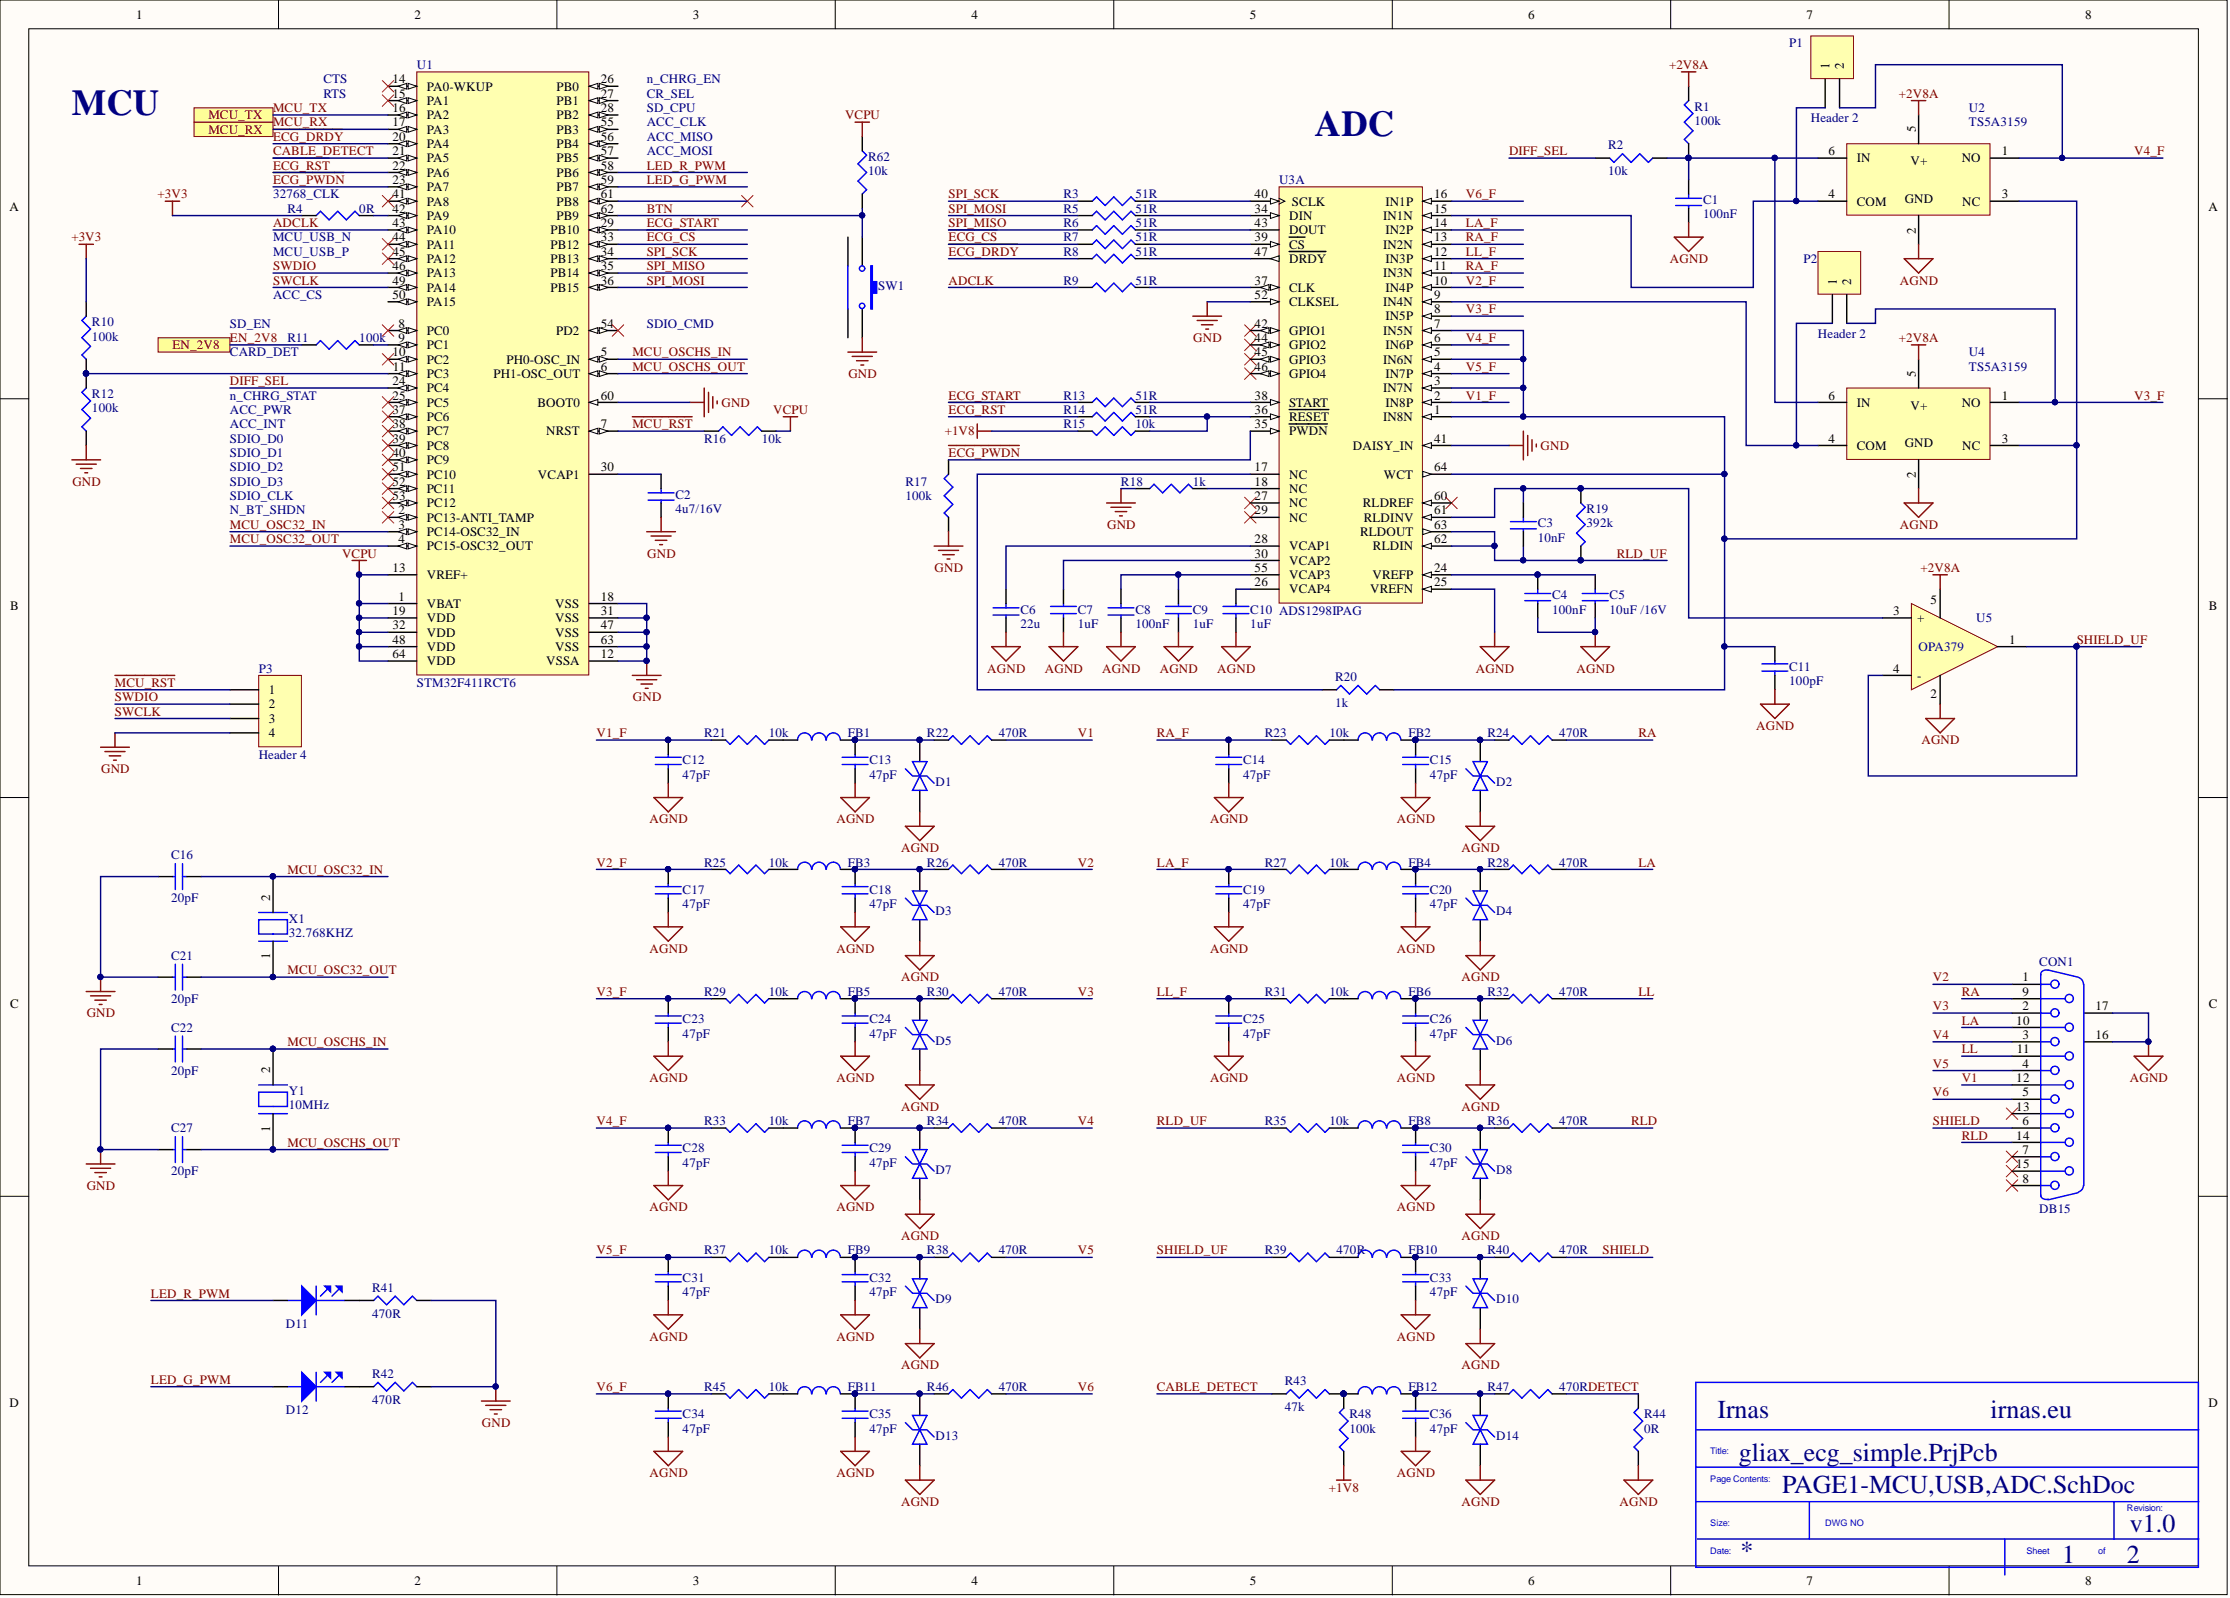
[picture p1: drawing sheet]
<svg xmlns="http://www.w3.org/2000/svg" width="393mm" height="282mm" viewBox="0 0 393 282" stroke-linecap="round" stroke-linejoin="round" font-family="sans-serif">
<defs><g id="words">
<g font-size="6.4" fill="#000080">
<text x="12.7" y="20.2">MCU</text>
<text x="231.9" y="24">ADC</text>
</g>
<g font-size="4.6" fill="#000080">
<text x="302.9" y="250.2">Irnas</text>
<text x="351.1" y="250.2">irnas.eu</text>
<text x="306.7" y="257.8">gliax_ecg_simple.PrjPcb</text>
<text x="314.3" y="263.4">PAGE1-MCU,USB,ADC.SchDoc</text>
<text x="307" y="275">*</text>
<text x="363.8" y="275.8">1</text>
<text x="375.2" y="275.8">2</text>
<text x="375.7" y="270.2">v1.0</text>
</g>
<g font-size="2.3">
<text x="24" y="3.3">1</text>
<text x="73.1" y="3.3">2</text>
<text x="122.2" y="3.3">3</text>
<text x="171.4" y="3.3">4</text>
<text x="220.5" y="3.3">5</text>
<text x="269.6" y="3.3">6</text>
<text x="318.6" y="3.3">7</text>
<text x="367.8" y="3.3">8</text>
<text x="69.2" y="14.7">14</text>
<text x="69.2" y="17.2">15</text>
<text x="75.3" y="16">PA0-WKUP</text>
<text x="98.2" y="16">PB0</text>
<text x="106" y="14.7">26</text>
<text x="106" y="17.2">27</text>
<text x="322.7" y="12.2" transform="rotate(-90 322.7 12.2)">1</text>
<text x="325.2" y="12.2" transform="rotate(-90 325.2 12.2)">2</text>
<text x="69.2" y="19.8">16</text>
<text x="69.2" y="22.3">17</text>
<text x="75.3" y="18.5">PA1</text>
<text x="75.3" y="21">PA2</text>
<text x="75.3" y="23.6">PA3</text>
<text x="98.2" y="18.5">PB1</text>
<text x="98.2" y="21">PB2</text>
<text x="98.2" y="23.6">PB3</text>
<text x="106" y="19.8">28</text>
<text x="106" y="22.3">55</text>
<text x="337.9" y="23.3" transform="rotate(-90 337.9 23.3)">5</text>
<text x="69.2" y="24.8">20</text>
<text x="69.2" y="27.4">21</text>
<text x="69.2" y="29.9">22</text>
<text x="75.3" y="26.1">PA4</text>
<text x="75.3" y="28.6">PA5</text>
<text x="98.2" y="26.1">PB4</text>
<text x="98.2" y="28.6">PB5</text>
<text x="106" y="24.8">56</text>
<text x="106" y="27.4">57</text>
<text x="106" y="29.9">58</text>
<text x="322.5" y="27.4">6</text>
<text x="327.5" y="28.6">IN</text>
<text x="337" y="29.2">V+</text>
<text x="346" y="28.6">NO</text>
<text x="353.1" y="27.4">1</text>
<text x="69.2" y="32.4">23</text>
<text x="69.2" y="35">41</text>
<text x="75.3" y="31.2">PA6</text>
<text x="75.3" y="33.7">PA7</text>
<text x="98.2" y="31.2">PB6</text>
<text x="98.2" y="33.7">PB7</text>
<text x="106" y="32.4">59</text>
<text x="106" y="35">61</text>
<text x="221.3" y="35">40</text>
<text x="253" y="35">16</text>
<text x="322.5" y="35">4</text>
<text x="336" y="35.7">GND</text>
<text x="353.1" y="35">3</text>
<text x="1.7" y="37.2">A</text>
<text x="69.2" y="40.1">43</text>
<text x="69.2" y="37.5">42</text>
<text x="75.3" y="41.3">PA10</text>
<text x="75.3" y="36.3">PA8</text>
<text x="75.3" y="38.8">PA9</text>
<text x="97.1" y="41.3">PB10</text>
<text x="98.2" y="36.3">PB8</text>
<text x="98.2" y="38.8">PB9</text>
<text x="106" y="40.1">29</text>
<text x="106" y="37.5">62</text>
<text x="221.3" y="37.5">34</text>
<text x="221.3" y="40.1">43</text>
<text x="227.4" y="38.8">DIN</text>
<text x="227.4" y="41.3">DOUT</text>
<text x="227.9" y="36.3">SCLK</text>
<text x="243.9" y="38.8">IN1N</text>
<text x="244.4" y="36.3">IN1P</text>
<text x="244.4" y="41.3">IN2P</text>
<text x="253" y="37.5">15</text>
<text x="253" y="40.1">14</text>
<text x="327.5" y="36.3">COM</text>
<text x="337.9" y="41.2" transform="rotate(-90 337.9 41.2)">2</text>
<text x="346.1" y="36.3">NC</text>
<text x="389.5" y="37.2">A</text>
<text x="69.2" y="42.6">44</text>
<text x="69.2" y="45.1">45</text>
<text x="69.2" y="47.7">46</text>
<text x="75.3" y="43.9">PA11</text>
<text x="75.3" y="46.4">PA12</text>
<text x="97.1" y="43.9">PB12</text>
<text x="97.1" y="46.4">PB13</text>
<text x="106" y="42.6">33</text>
<text x="106" y="45.1">34</text>
<text x="106" y="47.7">35</text>
<text x="221.3" y="42.6">39</text>
<text x="221.3" y="45.1">47</text>
<text x="227.4" y="43.9">CS</text>
<text x="227.4" y="46.4">DRDY</text>
<text x="243.9" y="43.9">IN2N</text>
<text x="244.4" y="46.4">IN3P</text>
<text x="253" y="42.6">13</text>
<text x="253" y="47.7">11</text>
<text x="253" y="45.1">12</text>
<text x="69.2" y="50.2">49</text>
<text x="69.2" y="52.7">50</text>
<text x="75.3" y="48.9">PA13</text>
<text x="75.3" y="51.5">PA14</text>
<text x="75.3" y="54">PA15</text>
<text x="97.1" y="48.9">PB14</text>
<text x="97.1" y="51.5">PB15</text>
<text x="106" y="50.2">36</text>
<text x="221.3" y="50.2">37</text>
<text x="221.3" y="52.7">52</text>
<text x="227.4" y="51.5">CLK</text>
<text x="227.4" y="54">CLKSEL</text>
<text x="243.9" y="48.9">IN3N</text>
<text x="243.9" y="54">IN4N</text>
<text x="244.4" y="51.5">IN4P</text>
<text x="253" y="52.7">9</text>
<text x="253" y="50.2">10</text>
<text x="324" y="50.2" transform="rotate(-90 324 50.2)">1</text>
<text x="326.5" y="50.2" transform="rotate(-90 326.5 50.2)">2</text>
<text x="70.3" y="57.8">8</text>
<text x="75.3" y="59.1">PC0</text>
<text x="98.1" y="59.1">PD2</text>
<text x="106" y="57.8">54</text>
<text x="221.3" y="57.8">42</text>
<text x="227.4" y="59.1">GPIO1</text>
<text x="243.9" y="59.1">IN5N</text>
<text x="244.4" y="56.5">IN5P</text>
<text x="253" y="57.8">7</text>
<text x="253" y="55.3">8</text>
<text x="69.2" y="62.9">10</text>
<text x="69.3" y="65.4">11</text>
<text x="70.3" y="60.3">9</text>
<text x="75.3" y="61.6">PC1</text>
<text x="75.3" y="64.1">PC2</text>
<text x="89.3" y="64.1">PH0-OSC_IN</text>
<text x="106" y="62.9">5</text>
<text x="106" y="65.4">6</text>
<text x="221.3" y="60.3">44</text>
<text x="221.3" y="62.9">45</text>
<text x="221.3" y="65.4">46</text>
<text x="227.4" y="61.6">GPIO2</text>
<text x="227.4" y="64.1">GPIO3</text>
<text x="243.9" y="64.1">IN6N</text>
<text x="244.4" y="61.6">IN6P</text>
<text x="253" y="62.9">5</text>
<text x="253" y="60.3">6</text>
<text x="253" y="65.4">4</text>
<text x="69.2" y="67.9">24</text>
<text x="69.2" y="70.5">25</text>
<text x="75.3" y="66.7">PC3</text>
<text x="75.3" y="69.2">PC4</text>
<text x="75.3" y="71.7">PC5</text>
<text x="87" y="66.7">PH1-OSC_OUT</text>
<text x="94.8" y="71.7">BOOT0</text>
<text x="106" y="70.5">60</text>
<text x="221.3" y="70.5">38</text>
<text x="227.4" y="66.7">GPIO4</text>
<text x="227.4" y="71.7">START</text>
<text x="243.9" y="69.2">IN7N</text>
<text x="244.4" y="66.7">IN7P</text>
<text x="244.4" y="71.7">IN8P</text>
<text x="253" y="67.9">3</text>
<text x="253" y="70.5">2</text>
<text x="322.5" y="70.5">6</text>
<text x="327.5" y="71.7">IN</text>
<text x="337.9" y="66.4" transform="rotate(-90 337.9 66.4)">5</text>
<text x="346" y="71.7">NO</text>
<text x="353.1" y="70.5">1</text>
<text x="69.2" y="73">37</text>
<text x="69.2" y="75.5">38</text>
<text x="75.3" y="74.3">PC6</text>
<text x="75.3" y="76.8">PC7</text>
<text x="96.3" y="76.8">NRST</text>
<text x="106" y="75.5">7</text>
<text x="221.3" y="75.5">35</text>
<text x="221.3" y="73">36</text>
<text x="227.4" y="76.8">PWDN</text>
<text x="227.4" y="74.3">RESET</text>
<text x="243.9" y="74.3">IN8N</text>
<text x="253" y="73">1</text>
<text x="337" y="72.2">V+</text>
<text x="69.2" y="83.1">51</text>
<text x="69.2" y="78.1">39</text>
<text x="69.2" y="80.6">40</text>
<text x="75.3" y="79.3">PC8</text>
<text x="75.3" y="81.9">PC9</text>
<text x="106" y="83.1">30</text>
<text x="221.3" y="83.1">17</text>
<text x="238.6" y="79.3">DAISY_IN</text>
<text x="253" y="78.1">41</text>
<text x="253" y="83.1">64</text>
<text x="322.5" y="78.1">4</text>
<text x="327.5" y="79.3">COM</text>
<text x="336" y="78.8">GND</text>
<text x="346.1" y="79.3">NC</text>
<text x="353.1" y="78.1">3</text>
<text x="69.2" y="85.7">52</text>
<text x="69.2" y="88.2">53</text>
<text x="75.3" y="84.4">PC10</text>
<text x="75.3" y="86.9">PC11</text>
<text x="75.3" y="89.5">PC12</text>
<text x="94.9" y="84.4">VCAP1</text>
<text x="221.3" y="85.7">18</text>
<text x="221.3" y="88.2">27</text>
<text x="227.4" y="84.4">NC</text>
<text x="227.4" y="86.9">NC</text>
<text x="227.4" y="89.5">NC</text>
<text x="240.4" y="89.5">RLDREF</text>
<text x="244.1" y="84.4">WCT</text>
<text x="253" y="88.2">60</text>
<text x="337.9" y="84.3" transform="rotate(-90 337.9 84.3)">2</text>
<text x="70.3" y="90.7">2</text>
<text x="70.3" y="93.3">3</text>
<text x="70.3" y="95.8">4</text>
<text x="75.3" y="92">PC13-ANTI_TAMP</text>
<text x="75.3" y="94.5">PC14-OSC32_IN</text>
<text x="221.3" y="90.7">29</text>
<text x="221.3" y="95.8">28</text>
<text x="227.4" y="92">NC</text>
<text x="239.9" y="94.5">RLDOUT</text>
<text x="240.6" y="92">RLDINV</text>
<text x="253" y="95.8">62</text>
<text x="253" y="90.7">61</text>
<text x="253" y="93.3">63</text>
<text x="69.2" y="100.9">13</text>
<text x="75.3" y="97.1">PC15-OSC32_OUT</text>
<text x="221.3" y="98.3">30</text>
<text x="221.3" y="100.9">55</text>
<text x="227.4" y="97.1">VCAP1</text>
<text x="227.4" y="99.6">VCAP2</text>
<text x="242.2" y="97.1">RLDIN</text>
<text x="253" y="100.9">24</text>
<text x="1.8" y="107.6">B</text>
<text x="70.3" y="106">1</text>
<text x="75.3" y="107.2">VBAT</text>
<text x="75.3" y="102.2">VREF+</text>
<text x="97.9" y="107.2">VSS</text>
<text x="106" y="106">18</text>
<text x="221.3" y="103.4">26</text>
<text x="227.4" y="102.2">VCAP3</text>
<text x="227.4" y="104.7">VCAP4</text>
<text x="241.7" y="104.7">VREFN</text>
<text x="242.1" y="102.2">VREFP</text>
<text x="253" y="103.4">25</text>
<text x="340.5" y="106.5">5</text>
<text x="389.6" y="107.6">B</text>
<text x="69.2" y="108.5">19</text>
<text x="69.2" y="111">32</text>
<text x="69.2" y="113.6">48</text>
<text x="75.3" y="109.8">VDD</text>
<text x="75.3" y="112.3">VDD</text>
<text x="97.9" y="109.8">VSS</text>
<text x="97.9" y="112.3">VSS</text>
<text x="106" y="108.5">31</text>
<text x="106" y="111">47</text>
<text x="106" y="113.6">63</text>
<text x="333.9" y="108.5">3</text>
<text x="338.2" y="109.8">+</text>
<text x="354.4" y="113.6">1</text>
<text x="69.2" y="116.1">64</text>
<text x="75.3" y="114.8">VDD</text>
<text x="75.3" y="117.4">VDD</text>
<text x="96.3" y="117.4">VSSA</text>
<text x="97.9" y="114.8">VSS</text>
<text x="106" y="116.1">12</text>
<text x="333.9" y="118.6">4</text>
<text x="338.2" y="119.9">-</text>
<text x="47.4" y="122.4">1</text>
<text x="47.4" y="125">2</text>
<text x="340.5" y="123.2">2</text>
<text x="47.4" y="127.5">3</text>
<text x="47.4" y="130">4</text>
<text x="47.7" y="158.9" transform="rotate(-90 47.7 158.9)">2</text>
<text x="47.7" y="169.2" transform="rotate(-90 47.7 169.2)">1</text>
<text x="356.8" y="173.1">1</text>
<text x="1.8" y="177.9">C</text>
<text x="356.8" y="178.2">2</text>
<text x="356.8" y="175.7">9</text>
<text x="369.6" y="178.2">17</text>
<text x="389.6" y="177.9">C</text>
<text x="355.7" y="180.7">10</text>
<text x="355.7" y="185.8">11</text>
<text x="356.8" y="183.3">3</text>
<text x="369.6" y="183.3">16</text>
<text x="47.7" y="189.3" transform="rotate(-90 47.7 189.3)">2</text>
<text x="355.7" y="190.9">12</text>
<text x="356.8" y="188.3">4</text>
<text x="355.7" y="195.9">13</text>
<text x="356.8" y="193.4">5</text>
<text x="47.7" y="199.6" transform="rotate(-90 47.7 199.6)">1</text>
<text x="355.7" y="201">14</text>
<text x="356.8" y="198.5">6</text>
<text x="356.8" y="203.5">7</text>
<text x="355.7" y="206.1">15</text>
<text x="356.8" y="208.6">8</text>
<text x="1.7" y="248.2">D</text>
<text x="389.5" y="248.2">D</text>
<text x="24" y="279.6">1</text>
<text x="73.1" y="279.6">2</text>
<text x="122.2" y="279.6">3</text>
<text x="171.4" y="279.6">4</text>
<text x="220.5" y="279.6">5</text>
<text x="269.6" y="279.6">6</text>
<text x="318.6" y="279.6">7</text>
<text x="367.8" y="279.6">8</text>
</g>
<g font-size="2.3" fill="#000080">
<text x="315.6" y="8.4">P1</text>
<text x="57" y="14.7">CTS</text>
<text x="57" y="17.2">RTS</text>
<text x="73.5" y="12.2">U1</text>
<text x="114.1" y="14.7">n_CHRG_EN</text>
<text x="114.1" y="17.2">CR_SEL</text>
<text x="114.1" y="19.8">SD_CPU</text>
<text x="114.1" y="22.3">ACC_CLK</text>
<text x="298.9" y="19.5">R1</text>
<text x="298.9" y="22.1">100k</text>
<text x="319.4" y="21.5">Header 2</text>
<text x="347.3" y="19.8">U2</text>
<text x="347.3" y="22.3">TS5A3159</text>
<text x="114.1" y="24.8">ACC_MISO</text>
<text x="114.1" y="27.4">ACC_MOSI</text>
<text x="153.1" y="28.4">R62</text>
<text x="283.7" y="26.4">R2</text>
<text x="48.2" y="35">32768_CLK</text>
<text x="153.1" y="30.9">10k</text>
<text x="187.6" y="35">R3</text>
<text x="200.3" y="35">51R</text>
<text x="225.6" y="32.4">U3A</text>
<text x="283.7" y="30.9">10k</text>
<text x="300.4" y="36">C1</text>
<text x="50.7" y="37.5">R4</text>
<text x="63.4" y="37.5">0R</text>
<text x="187.6" y="37.5">R5</text>
<text x="187.6" y="40.1">R6</text>
<text x="200.3" y="37.5">51R</text>
<text x="200.3" y="40.1">51R</text>
<text x="300.4" y="38.5">100nF</text>
<text x="48.2" y="42.6">MCU_USB_N</text>
<text x="48.2" y="45.1">MCU_USB_P</text>
<text x="187.6" y="45.1">R8</text>
<text x="187.6" y="42.6">R7</text>
<text x="200.3" y="45.1">51R</text>
<text x="200.3" y="42.6">51R</text>
<text x="318.1" y="46.4">P2</text>
<text x="48.2" y="52.7">ACC_CS</text>
<text x="154.9" y="51.2">SW1</text>
<text x="187.6" y="50.2">R9</text>
<text x="200.3" y="50.2">51R</text>
<text x="16.2" y="57.5">R10</text>
<text x="40.6" y="57.8">SD_EN</text>
<text x="114.1" y="57.8">SDIO_CMD</text>
<text x="320.7" y="59.6">Header 2</text>
<text x="16.2" y="60.1">100k</text>
<text x="40.6" y="62.9">CARD_DET</text>
<text x="50.7" y="60.3">R11</text>
<text x="63.4" y="60.3">100k</text>
<text x="347.3" y="62.9">U4</text>
<text x="347.3" y="65.4">TS5A3159</text>
<text x="16.2" y="70.2">R12</text>
<text x="40.6" y="70.5">n_CHRG_STAT</text>
<text x="187.6" y="70.5">R13</text>
<text x="200.3" y="70.5">51R</text>
<text x="16.2" y="72.7">100k</text>
<text x="40.6" y="73">ACC_PWR</text>
<text x="40.6" y="75.5">ACC_INT</text>
<text x="187.6" y="73">R14</text>
<text x="187.6" y="75.5">R15</text>
<text x="200.3" y="73">51R</text>
<text x="200.3" y="75.5">10k</text>
<text x="40.6" y="78.1">SDIO_D0</text>
<text x="40.6" y="80.6">SDIO_D1</text>
<text x="40.6" y="83.1">SDIO_D2</text>
<text x="124.2" y="78.1">R16</text>
<text x="134.4" y="78.1">10k</text>
<text x="40.6" y="85.7">SDIO_D3</text>
<text x="40.6" y="88.2">SDIO_CLK</text>
<text x="119.1" y="88">C2</text>
<text x="159.7" y="85.7">R17</text>
<text x="159.7" y="88.2">100k</text>
<text x="197.7" y="85.7">R18</text>
<text x="210.4" y="85.7">1k</text>
<text x="40.6" y="90.7">N_BT_SHDN</text>
<text x="119.1" y="90.5">4u7/16V</text>
<text x="271.2" y="93">C3</text>
<text x="271.2" y="95.6">10nF</text>
<text x="279.9" y="90.5">R19</text>
<text x="279.9" y="93">392k</text>
<text x="273.8" y="105.7">C4</text>
<text x="283.9" y="105.7">C5</text>
<text x="180" y="108.2">C6</text>
<text x="180" y="110.8">22u</text>
<text x="190.1" y="108.2">C7</text>
<text x="190.1" y="110.8">1uF</text>
<text x="200.3" y="108.2">C8</text>
<text x="200.3" y="110.8">100nF</text>
<text x="210.4" y="108.2">C9</text>
<text x="210.4" y="110.8">1uF</text>
<text x="220.5" y="108.2">C10 ADS1298IPAG</text>
<text x="220.5" y="110.8">1uF</text>
<text x="273.8" y="108.2">100nF</text>
<text x="283.9" y="108.2">10uF /16V</text>
<text x="348.6" y="109.8">U5</text>
<text x="45.6" y="118.6">P3</text>
<text x="315.6" y="118.4">C11</text>
<text x="338.4" y="114.8">OPA379</text>
<text x="73.5" y="121.2">STM32F411RCT6</text>
<text x="235.5" y="120.1">R20</text>
<text x="235.5" y="124.7">1k</text>
<text x="315.6" y="120.9">100pF</text>
<text x="124.2" y="130">R21</text>
<text x="135.6" y="130">10k</text>
<text x="149.6" y="130">FB1</text>
<text x="163.5" y="130">R22</text>
<text x="176.2" y="130">470R</text>
<text x="223.1" y="130">R23</text>
<text x="234.5" y="130">10k</text>
<text x="248.4" y="130">FB2</text>
<text x="262.4" y="130">R24</text>
<text x="275" y="130">470R</text>
<text x="45.6" y="133.8">Header 4</text>
<text x="120.4" y="134.8">C12</text>
<text x="120.4" y="137.4">47pF</text>
<text x="153.4" y="134.8">C13</text>
<text x="153.4" y="137.4">47pF</text>
<text x="219.3" y="134.8">C14</text>
<text x="219.3" y="137.4">47pF</text>
<text x="252.2" y="134.8">C15</text>
<text x="252.2" y="137.4">47pF</text>
<text x="165" y="138.6">D1</text>
<text x="263.9" y="138.6">D2</text>
<text x="30.2" y="151.6">C16</text>
<text x="124.2" y="152.8">R25</text>
<text x="135.6" y="152.8">10k</text>
<text x="149.6" y="152.8">FB3</text>
<text x="163.5" y="152.8">R26</text>
<text x="176.2" y="152.8">470R</text>
<text x="223.1" y="152.8">R27</text>
<text x="234.5" y="152.8">10k</text>
<text x="248.4" y="152.8">FB4</text>
<text x="262.4" y="152.8">R28</text>
<text x="275" y="152.8">470R</text>
<text x="30.2" y="159.2">20pF</text>
<text x="120.4" y="157.7">C17</text>
<text x="120.4" y="160.2">47pF</text>
<text x="153.4" y="157.7">C18</text>
<text x="153.4" y="160.2">47pF</text>
<text x="165" y="161.5">D3</text>
<text x="219.3" y="157.7">C19</text>
<text x="219.3" y="160.2">47pF</text>
<text x="252.2" y="157.7">C20</text>
<text x="252.2" y="160.2">47pF</text>
<text x="263.9" y="161.5">D4</text>
<text x="51" y="162.7">X1</text>
<text x="51" y="165.3">32.768KHZ</text>
<text x="30.2" y="169.3">C21</text>
<text x="359.7" y="170.3">CON1</text>
<text x="30.2" y="176.9">20pF</text>
<text x="124.2" y="175.7">R29</text>
<text x="135.6" y="175.7">10k</text>
<text x="149.6" y="175.7">FB5</text>
<text x="163.5" y="175.7">R30</text>
<text x="176.2" y="175.7">470R</text>
<text x="223.1" y="175.7">R31</text>
<text x="234.5" y="175.7">10k</text>
<text x="248.4" y="175.7">FB6</text>
<text x="262.4" y="175.7">R32</text>
<text x="275" y="175.7">470R</text>
<text x="30.2" y="182">C22</text>
<text x="120.4" y="180.5">C23</text>
<text x="120.4" y="183">47pF</text>
<text x="153.4" y="180.5">C24</text>
<text x="153.4" y="183">47pF</text>
<text x="165" y="184.3">D5</text>
<text x="219.3" y="180.5">C25</text>
<text x="219.3" y="183">47pF</text>
<text x="252.2" y="180.5">C26</text>
<text x="252.2" y="183">47pF</text>
<text x="263.9" y="184.3">D6</text>
<text x="30.2" y="189.6">20pF</text>
<text x="51" y="193.1">Y1</text>
<text x="51" y="195.7">10MHz</text>
<text x="30.2" y="199.7">C27</text>
<text x="120.4" y="203.3">C28</text>
<text x="124.2" y="198.5">R33</text>
<text x="135.6" y="198.5">10k</text>
<text x="149.6" y="198.5">FB7</text>
<text x="153.4" y="203.3">C29</text>
<text x="163.5" y="198.5">R34</text>
<text x="176.2" y="198.5">470R</text>
<text x="223.1" y="198.5">R35</text>
<text x="234.5" y="198.5">10k</text>
<text x="248.4" y="198.5">FB8</text>
<text x="252.2" y="203.3">C30</text>
<text x="262.4" y="198.5">R36</text>
<text x="275" y="198.5">470R</text>
<text x="30.2" y="207.3">20pF</text>
<text x="120.4" y="205.8">47pF</text>
<text x="153.4" y="205.8">47pF</text>
<text x="165" y="207.1">D7</text>
<text x="252.2" y="205.8">47pF</text>
<text x="263.9" y="207.1">D8</text>
<text x="359.7" y="213.9">DB15</text>
<text x="124.2" y="221.3">R37</text>
<text x="135.6" y="221.3">10k</text>
<text x="149.6" y="221.3">FB9</text>
<text x="163.5" y="221.3">R38</text>
<text x="176.2" y="221.3">470R</text>
<text x="223.1" y="221.3">R39</text>
<text x="235.8" y="221.3">470R</text>
<text x="248.4" y="221.3">FB10</text>
<text x="262.4" y="221.3">R40</text>
<text x="275" y="221.3">470R</text>
<text x="65.7" y="227.9">R41</text>
<text x="120.4" y="226.1">C31</text>
<text x="153.4" y="226.1">C32</text>
<text x="252.2" y="226.1">C33</text>
<text x="65.7" y="232.4">470R</text>
<text x="120.4" y="228.6">47pF</text>
<text x="153.4" y="228.6">47pF</text>
<text x="165" y="229.9">D9</text>
<text x="252.2" y="228.6">47pF</text>
<text x="263.9" y="229.9">D10</text>
<text x="50.4" y="234.2">D11</text>
<text x="65.7" y="243.1">R42</text>
<text x="124.2" y="245.4">R45</text>
<text x="135.6" y="245.4">10k</text>
<text x="149.6" y="245.4">FB11</text>
<text x="163.5" y="245.4">R46</text>
<text x="176.2" y="245.4">470R</text>
<text x="226.6" y="244.3">R43</text>
<text x="248.4" y="245.4">FB12</text>
<text x="262.4" y="245.4">R47</text>
<text x="275" y="245.4">470RDETECT</text>
<text x="50.4" y="249.4">D12</text>
<text x="65.7" y="247.6">470R</text>
<text x="120.4" y="250.2">C34</text>
<text x="153.4" y="250.2">C35</text>
<text x="226.6" y="248.9">47k</text>
<text x="238" y="250.2">R48</text>
<text x="252.2" y="250.2">C36</text>
<text x="290" y="250.2">R44</text>
<text x="120.4" y="252.7">47pF</text>
<text x="153.4" y="252.7">47pF</text>
<text x="165" y="254">D13</text>
<text x="238" y="252.7">100k</text>
<text x="252.2" y="252.7">47pF</text>
<text x="263.9" y="254">D14</text>
<text x="290" y="252.7">0R</text>
</g>
<g font-size="2.3" fill="#800000">
<text x="294.4" y="12.2">+2V8A</text>
<text x="335" y="17.2">+2V8A</text>
<text x="36.8" y="23.6">MCU_RX</text>
<text x="36.8" y="21">MCU_TX</text>
<text x="48.2" y="19.8">MCU_TX</text>
<text x="48.2" y="22.3">MCU_RX</text>
<text x="149.1" y="21">VCPU</text>
<text x="48.2" y="24.8">ECG_DRDY</text>
<text x="48.2" y="27.4">CABLE_DETECT</text>
<text x="48.2" y="29.9">ECG_RST</text>
<text x="114.1" y="29.9">LED_R_PWM</text>
<text x="266.2" y="27.4">DIFF_SEL</text>
<text x="376.4" y="27.4">V4_F</text>
<text x="27.8" y="35">+3V3</text>
<text x="48.2" y="32.4">ECG_PWDN</text>
<text x="114.1" y="32.4">LED_G_PWM</text>
<text x="167.3" y="35">SPI_SCK</text>
<text x="258.6" y="35">V6_F</text>
<text x="48.2" y="40.1">ADCLK</text>
<text x="114.1" y="40.1">ECG_START</text>
<text x="114.1" y="37.5">BTN</text>
<text x="167.3" y="37.5">SPI_MOSI</text>
<text x="167.3" y="40.1">SPI_MISO</text>
<text x="258.6" y="40.1">LA_F</text>
<text x="12.6" y="42.6">+3V3</text>
<text x="48.2" y="47.7">SWDIO</text>
<text x="114.1" y="47.7">SPI_MISO</text>
<text x="114.1" y="45.1">SPI_SCK</text>
<text x="114.1" y="42.6">ECG_CS</text>
<text x="167.3" y="42.6">ECG_CS</text>
<text x="167.3" y="45.1">ECG_DRDY</text>
<text x="258.6" y="47.7">RA_F</text>
<text x="258.6" y="45.1">LL_F</text>
<text x="258.6" y="42.6">RA_F</text>
<text x="294.6" y="46.4">AGND</text>
<text x="48.2" y="50.2">SWCLK</text>
<text x="114.1" y="50.2">SPI_MOSI</text>
<text x="167.3" y="50.2">ADCLK</text>
<text x="258.6" y="50.2">V2_F</text>
<text x="335.1" y="50.2">AGND</text>
<text x="258.6" y="55.3">V3_F</text>
<text x="30.4" y="61.6">EN_2V8</text>
<text x="40.6" y="60.3">EN_2V8</text>
<text x="111.5" y="62.9">MCU_OSCHS_IN</text>
<text x="111.5" y="65.4">MCU_OSCHS_OUT</text>
<text x="210.5" y="60.3">GND</text>
<text x="258.6" y="60.3">V4_F</text>
<text x="258.6" y="65.4">V5_F</text>
<text x="335" y="60.3">+2V8A</text>
<text x="40.6" y="67.9">DIFF_SEL</text>
<text x="127.3" y="71.7">GND</text>
<text x="149.6" y="66.7">GND</text>
<text x="167.3" y="70.5">ECG_START</text>
<text x="258.6" y="70.5">V1_F</text>
<text x="376.4" y="70.5">V3_F</text>
<text x="111.5" y="75.5">MCU_RST</text>
<text x="136.4" y="73">VCPU</text>
<text x="166.6" y="76.8">+1V8</text>
<text x="167.3" y="73">ECG_RST</text>
<text x="167.3" y="80.6">ECG_PWDN</text>
<text x="271.7" y="79.3">GND</text>
<text x="12.8" y="85.7">GND</text>
<text x="40.6" y="93.3">MCU_OSC32_IN</text>
<text x="40.6" y="95.8">MCU_OSC32_OUT</text>
<text x="195.3" y="93.3">GND</text>
<text x="335.1" y="93.3">AGND</text>
<text x="60.3" y="98.3">VCPU</text>
<text x="114.2" y="98.3">GND</text>
<text x="164.9" y="100.9">GND</text>
<text x="285.2" y="98.3">RLD_UF</text>
<text x="338.8" y="100.9">+2V8A</text>
<text x="366.3" y="113.6">SHIELD_UF</text>
<text x="174.2" y="118.6">AGND</text>
<text x="184.3" y="118.6">AGND</text>
<text x="194.4" y="118.6">AGND</text>
<text x="204.6" y="118.6">AGND</text>
<text x="214.7" y="118.6">AGND</text>
<text x="260.3" y="118.6">AGND</text>
<text x="278.1" y="118.6">AGND</text>
<text x="20.3" y="123.7">SWDIO</text>
<text x="20.3" y="121.2">MCU_RST</text>
<text x="111.6" y="123.7">GND</text>
<text x="20.3" y="126.2">SWCLK</text>
<text x="105.2" y="130">V1_F</text>
<text x="190.1" y="130">V1</text>
<text x="204.1" y="130">RA_F</text>
<text x="289" y="130">RA</text>
<text x="309.8" y="128.8">AGND</text>
<text x="338.9" y="131.3">AGND</text>
<text x="17.8" y="136.4">GND</text>
<text x="114.6" y="145.2">AGND</text>
<text x="147.5" y="145.2">AGND</text>
<text x="213.4" y="145.2">AGND</text>
<text x="246.4" y="145.2">AGND</text>
<text x="50.7" y="154.1">MCU_OSC32_IN</text>
<text x="105.2" y="152.8">V2_F</text>
<text x="158.9" y="150.3">AGND</text>
<text x="190.1" y="152.8">V2</text>
<text x="204.1" y="152.8">LA_F</text>
<text x="257.8" y="150.3">AGND</text>
<text x="289" y="152.8">LA</text>
<text x="50.7" y="171.9">MCU_OSC32_OUT</text>
<text x="114.6" y="168.1">AGND</text>
<text x="147.5" y="168.1">AGND</text>
<text x="158.9" y="173.1">AGND</text>
<text x="213.4" y="168.1">AGND</text>
<text x="246.4" y="168.1">AGND</text>
<text x="257.8" y="173.1">AGND</text>
<text x="341" y="173.1">V2</text>
<text x="15.3" y="179.5">GND</text>
<text x="105.2" y="175.7">V3_F</text>
<text x="190.1" y="175.7">V3</text>
<text x="204.1" y="175.7">LL_F</text>
<text x="289" y="175.7">LL</text>
<text x="341" y="178.2">V3</text>
<text x="346" y="175.7">RA</text>
<text x="50.7" y="184.5">MCU_OSCHS_IN</text>
<text x="341" y="183.3">V4</text>
<text x="346" y="180.7">LA</text>
<text x="346" y="185.8">LL</text>
<text x="114.6" y="190.9">AGND</text>
<text x="147.5" y="190.9">AGND</text>
<text x="213.4" y="190.9">AGND</text>
<text x="246.4" y="190.9">AGND</text>
<text x="341" y="188.3">V5</text>
<text x="346" y="190.9">V1</text>
<text x="375.7" y="190.9">AGND</text>
<text x="158.9" y="195.9">AGND</text>
<text x="257.8" y="195.9">AGND</text>
<text x="341" y="193.4">V6</text>
<text x="50.7" y="202.3">MCU_OSCHS_OUT</text>
<text x="105.2" y="198.5">V4_F</text>
<text x="190.1" y="198.5">V4</text>
<text x="204.1" y="198.5">RLD_UF</text>
<text x="287.7" y="198.5">RLD</text>
<text x="341" y="198.5">SHIELD</text>
<text x="346" y="201">RLD</text>
<text x="15.3" y="209.9">GND</text>
<text x="114.6" y="213.7">AGND</text>
<text x="147.5" y="213.7">AGND</text>
<text x="246.4" y="213.7">AGND</text>
<text x="105.2" y="221.3">V5_F</text>
<text x="158.9" y="218.7">AGND</text>
<text x="190.1" y="221.3">V5</text>
<text x="204.1" y="221.3">SHIELD_UF</text>
<text x="257.8" y="218.7">AGND</text>
<text x="282.6" y="221.3">SHIELD</text>
<text x="26.6" y="228.9">LED_R_PWM</text>
<text x="114.6" y="236.5">AGND</text>
<text x="147.5" y="236.5">AGND</text>
<text x="246.4" y="236.5">AGND</text>
<text x="26.6" y="244.1">LED_G_PWM</text>
<text x="105.2" y="245.4">V6_F</text>
<text x="158.9" y="241.6">AGND</text>
<text x="190.1" y="245.4">V6</text>
<text x="204.1" y="245.4">CABLE_DETECT</text>
<text x="257.8" y="241.6">AGND</text>
<text x="85" y="251.7">GND</text>
<text x="114.6" y="260.6">AGND</text>
<text x="147.5" y="260.6">AGND</text>
<text x="234.4" y="263.1">+1V8</text>
<text x="246.4" y="260.6">AGND</text>
<text x="158.9" y="265.6">AGND</text>
<text x="257.8" y="265.6">AGND</text>
<text x="285.7" y="265.6">AGND</text>
</g>
<g font-size="1.6" fill="#00f">
<text x="301.7" y="256.4">Title:</text>
<text x="301.7" y="261.5">Page Contents:</text>
<text x="301.7" y="269.1">Size:</text>
<text x="321.9" y="269.1">DWG NO</text>
<text x="375.2" y="266.6">Revision:</text>
<text x="301.7" y="274.2">Date:</text>
<text x="357.4" y="274.2">Sheet</text>
<text x="370.1" y="274.2">of</text>
</g>
</g></defs>
<g fill="#fffcf8" stroke="#000" stroke-width=".18">
<path d="M0 0h392.8v281.3h-392.8z"/>
<path d="M5.1 5.1h382.7v271.1h-382.7z"/>
</g>
<g fill="none" stroke="#000" stroke-width=".18">
<path d="M49.1 0v5.1M98.2 0v5.1M147.3 0v5.1M196.5 0v5.1M245.6 0v5.1M294.7 0v5.1M343.8 0v5.1M0 70.3h5.1M387.8 70.3h5.1M0 140.7h5.1M387.8 140.7h5.1M0 211h5.1"/>
<path d="M387.8 211h5.1M49.1 276.3v5M98.2 276.3v5M147.3 276.3v5M196.5 276.3v5M245.6 276.3v5M294.7 276.3v5M343.8 276.3v5"/>
</g>
<path d="M73.5 12.7h30.4v106.4h-30.4z" fill="#ffffb0" stroke="#800000" stroke-width=".18"/>
<path d="M103.9 71h5.1" fill="none" stroke="#000" stroke-width=".25"/>
<path d="M103.9 71l1.6-.5v1z" fill="#fffcf8"/>
<path d="M103.9 71l1.6-.5v1z" fill="none" stroke="#000" stroke-width=".18"/>
<path d="M103.9 76h5.1" fill="none" stroke="#000" stroke-width=".25"/>
<path d="M103.9 76l1.6-.5v1.1z" fill="#fffcf8"/>
<path d="M103.9 76l1.6-.5v1.1z" fill="none" stroke="#000" stroke-width=".18"/>
<path d="M105.7 75.5l1.5 .5-1.5 .6z" fill="#fffcf8"/>
<path d="M105.7 75.5l1.5 .5-1.5 .6z" fill="none" stroke="#000" stroke-width=".18"/>
<path d="M68.4 15.2h5.1" fill="none" stroke="#000" stroke-width=".25"/>
<path d="M72 14.7l1.5 .5-1.5 .5z" fill="#fffcf8"/>
<path d="M72 14.7l1.5 .5-1.5 .5z" fill="none" stroke="#000" stroke-width=".18"/>
<path d="M70.2 15.2l1.5-.5v1z" fill="#fffcf8"/>
<path d="M70.2 15.2l1.5-.5v1z" fill="none" stroke="#000" stroke-width=".18"/>
<path d="M68.4 17.7h5.1" fill="none" stroke="#000" stroke-width=".25"/>
<path d="M72 17.2l1.5 .5-1.5 .6z" fill="#fffcf8"/>
<path d="M72 17.2l1.5 .5-1.5 .6z" fill="none" stroke="#000" stroke-width=".18"/>
<path d="M70.2 17.7l1.5-.5v1.1z" fill="#fffcf8"/>
<path d="M70.2 17.7l1.5-.5v1.1z" fill="none" stroke="#000" stroke-width=".18"/>
<path d="M68.4 40.6h5.1" fill="none" stroke="#000" stroke-width=".25"/>
<path d="M72 40.1l1.5 .5-1.5 .5z" fill="#fffcf8"/>
<path d="M72 40.1l1.5 .5-1.5 .5z" fill="none" stroke="#000" stroke-width=".18"/>
<path d="M70.2 40.6l1.5-.5v1z" fill="#fffcf8"/>
<path d="M70.2 40.6l1.5-.5v1z" fill="none" stroke="#000" stroke-width=".18"/>
<path d="M68.4 43.1h5.1" fill="none" stroke="#000" stroke-width=".25"/>
<path d="M72 42.6l1.5 .5-1.5 .5z" fill="#fffcf8"/>
<path d="M72 42.6l1.5 .5-1.5 .5z" fill="none" stroke="#000" stroke-width=".18"/>
<path d="M70.2 43.1l1.5-.5v1z" fill="#fffcf8"/>
<path d="M70.2 43.1l1.5-.5v1z" fill="none" stroke="#000" stroke-width=".18"/>
<path d="M68.4 45.6h5.1" fill="none" stroke="#000" stroke-width=".25"/>
<path d="M72 45.1l1.5 .5-1.5 .5z" fill="#fffcf8"/>
<path d="M72 45.1l1.5 .5-1.5 .5z" fill="none" stroke="#000" stroke-width=".18"/>
<path d="M70.2 45.6l1.5-.5v1z" fill="#fffcf8"/>
<path d="M70.2 45.6l1.5-.5v1z" fill="none" stroke="#000" stroke-width=".18"/>
<path d="M68.4 48.2h5.1" fill="none" stroke="#000" stroke-width=".25"/>
<path d="M72 47.7l1.5 .5-1.5 .5z" fill="#fffcf8"/>
<path d="M72 47.7l1.5 .5-1.5 .5z" fill="none" stroke="#000" stroke-width=".18"/>
<path d="M70.2 48.2l1.5-.5v1z" fill="#fffcf8"/>
<path d="M70.2 48.2l1.5-.5v1z" fill="none" stroke="#000" stroke-width=".18"/>
<path d="M68.4 50.7h5.1" fill="none" stroke="#000" stroke-width=".25"/>
<path d="M72 50.2l1.5 .5-1.5 .5z" fill="#fffcf8"/>
<path d="M72 50.2l1.5 .5-1.5 .5z" fill="none" stroke="#000" stroke-width=".18"/>
<path d="M70.2 50.7l1.5-.5v1z" fill="#fffcf8"/>
<path d="M70.2 50.7l1.5-.5v1z" fill="none" stroke="#000" stroke-width=".18"/>
<path d="M68.4 53.2h5.1" fill="none" stroke="#000" stroke-width=".25"/>
<path d="M72 52.7l1.5 .5-1.5 .5z" fill="#fffcf8"/>
<path d="M72 52.7l1.5 .5-1.5 .5z" fill="none" stroke="#000" stroke-width=".18"/>
<path d="M70.2 53.2l1.5-.5v1z" fill="#fffcf8"/>
<path d="M70.2 53.2l1.5-.5v1z" fill="none" stroke="#000" stroke-width=".18"/>
<path d="M68.4 20.3h5.1" fill="none" stroke="#000" stroke-width=".25"/>
<path d="M72 19.8l1.5 .5-1.5 .5z" fill="#fffcf8"/>
<path d="M72 19.8l1.5 .5-1.5 .5z" fill="none" stroke="#000" stroke-width=".18"/>
<path d="M70.2 20.3l1.5-.5v1z" fill="#fffcf8"/>
<path d="M70.2 20.3l1.5-.5v1z" fill="none" stroke="#000" stroke-width=".18"/>
<path d="M68.4 22.8h5.1" fill="none" stroke="#000" stroke-width=".25"/>
<path d="M72 22.3l1.5 .5-1.5 .5z" fill="#fffcf8"/>
<path d="M72 22.3l1.5 .5-1.5 .5z" fill="none" stroke="#000" stroke-width=".18"/>
<path d="M70.2 22.8l1.5-.5v1z" fill="#fffcf8"/>
<path d="M70.2 22.8l1.5-.5v1z" fill="none" stroke="#000" stroke-width=".18"/>
<path d="M68.4 25.4h5.1" fill="none" stroke="#000" stroke-width=".25"/>
<path d="M72 24.8l1.5 .6-1.5 .5z" fill="#fffcf8"/>
<path d="M72 24.8l1.5 .6-1.5 .5z" fill="none" stroke="#000" stroke-width=".18"/>
<path d="M70.2 25.4l1.5-.6v1.1z" fill="#fffcf8"/>
<path d="M70.2 25.4l1.5-.6v1.1z" fill="none" stroke="#000" stroke-width=".18"/>
<path d="M68.4 27.9h5.1" fill="none" stroke="#000" stroke-width=".25"/>
<path d="M72 27.4l1.5 .5-1.5 .5z" fill="#fffcf8"/>
<path d="M72 27.4l1.5 .5-1.5 .5z" fill="none" stroke="#000" stroke-width=".18"/>
<path d="M70.2 27.9l1.5-.5v1z" fill="#fffcf8"/>
<path d="M70.2 27.9l1.5-.5v1z" fill="none" stroke="#000" stroke-width=".18"/>
<path d="M68.4 30.4h5.1" fill="none" stroke="#000" stroke-width=".25"/>
<path d="M72 29.9l1.5 .5-1.5 .5z" fill="#fffcf8"/>
<path d="M72 29.9l1.5 .5-1.5 .5z" fill="none" stroke="#000" stroke-width=".18"/>
<path d="M70.2 30.4l1.5-.5v1z" fill="#fffcf8"/>
<path d="M70.2 30.4l1.5-.5v1z" fill="none" stroke="#000" stroke-width=".18"/>
<path d="M68.4 33h5.1" fill="none" stroke="#000" stroke-width=".25"/>
<path d="M72 32.4l1.5 .6-1.5 .5z" fill="#fffcf8"/>
<path d="M72 32.4l1.5 .6-1.5 .5z" fill="none" stroke="#000" stroke-width=".18"/>
<path d="M70.2 33l1.5-.6v1.1z" fill="#fffcf8"/>
<path d="M70.2 33l1.5-.6v1.1z" fill="none" stroke="#000" stroke-width=".18"/>
<path d="M68.4 35.5h5.1" fill="none" stroke="#000" stroke-width=".25"/>
<path d="M72 35l1.5 .5-1.5 .5z" fill="#fffcf8"/>
<path d="M72 35l1.5 .5-1.5 .5z" fill="none" stroke="#000" stroke-width=".18"/>
<path d="M70.2 35.5l1.5-.5v1z" fill="#fffcf8"/>
<path d="M70.2 35.5l1.5-.5v1z" fill="none" stroke="#000" stroke-width=".18"/>
<path d="M68.4 38h5.1" fill="none" stroke="#000" stroke-width=".25"/>
<path d="M72 37.5l1.5 .5-1.5 .5z" fill="#fffcf8"/>
<path d="M72 37.5l1.5 .5-1.5 .5z" fill="none" stroke="#000" stroke-width=".18"/>
<path d="M70.2 38l1.5-.5v1z" fill="#fffcf8"/>
<path d="M70.2 38l1.5-.5v1z" fill="none" stroke="#000" stroke-width=".18"/>
<path d="M103.9 15.2h5.1" fill="none" stroke="#000" stroke-width=".25"/>
<path d="M103.9 15.2l1.6-.5v1z" fill="#fffcf8"/>
<path d="M103.9 15.2l1.6-.5v1z" fill="none" stroke="#000" stroke-width=".18"/>
<path d="M105.7 14.7l1.5 .5-1.5 .5z" fill="#fffcf8"/>
<path d="M105.7 14.7l1.5 .5-1.5 .5z" fill="none" stroke="#000" stroke-width=".18"/>
<path d="M103.9 17.7h5.1" fill="none" stroke="#000" stroke-width=".25"/>
<path d="M103.9 17.7l1.6-.5v1.1z" fill="#fffcf8"/>
<path d="M103.9 17.7l1.6-.5v1.1z" fill="none" stroke="#000" stroke-width=".18"/>
<path d="M105.7 17.2l1.5 .5-1.5 .6z" fill="#fffcf8"/>
<path d="M105.7 17.2l1.5 .5-1.5 .6z" fill="none" stroke="#000" stroke-width=".18"/>
<path d="M103.9 40.6h5.1" fill="none" stroke="#000" stroke-width=".25"/>
<path d="M103.9 40.6l1.6-.5v1z" fill="#fffcf8"/>
<path d="M103.9 40.6l1.6-.5v1z" fill="none" stroke="#000" stroke-width=".18"/>
<path d="M105.7 40.1l1.5 .5-1.5 .5z" fill="#fffcf8"/>
<path d="M105.7 40.1l1.5 .5-1.5 .5z" fill="none" stroke="#000" stroke-width=".18"/>
<path d="M103.9 43.1h5.1" fill="none" stroke="#000" stroke-width=".25"/>
<path d="M103.9 43.1l1.6-.5v1z" fill="#fffcf8"/>
<path d="M103.9 43.1l1.6-.5v1z" fill="none" stroke="#000" stroke-width=".18"/>
<path d="M105.7 42.6l1.5 .5-1.5 .5z" fill="#fffcf8"/>
<path d="M105.7 42.6l1.5 .5-1.5 .5z" fill="none" stroke="#000" stroke-width=".18"/>
<path d="M103.9 45.6h5.1" fill="none" stroke="#000" stroke-width=".25"/>
<path d="M103.9 45.6l1.6-.5v1z" fill="#fffcf8"/>
<path d="M103.9 45.6l1.6-.5v1z" fill="none" stroke="#000" stroke-width=".18"/>
<path d="M105.7 45.1l1.5 .5-1.5 .5z" fill="#fffcf8"/>
<path d="M105.7 45.1l1.5 .5-1.5 .5z" fill="none" stroke="#000" stroke-width=".18"/>
<path d="M103.9 48.2h5.1" fill="none" stroke="#000" stroke-width=".25"/>
<path d="M103.9 48.2l1.6-.5v1z" fill="#fffcf8"/>
<path d="M103.9 48.2l1.6-.5v1z" fill="none" stroke="#000" stroke-width=".18"/>
<path d="M105.7 47.7l1.5 .5-1.5 .5z" fill="#fffcf8"/>
<path d="M105.7 47.7l1.5 .5-1.5 .5z" fill="none" stroke="#000" stroke-width=".18"/>
<path d="M103.9 50.7h5.1" fill="none" stroke="#000" stroke-width=".25"/>
<path d="M103.9 50.7l1.6-.5v1z" fill="#fffcf8"/>
<path d="M103.9 50.7l1.6-.5v1z" fill="none" stroke="#000" stroke-width=".18"/>
<path d="M105.7 50.2l1.5 .5-1.5 .5z" fill="#fffcf8"/>
<path d="M105.7 50.2l1.5 .5-1.5 .5z" fill="none" stroke="#000" stroke-width=".18"/>
<path d="M103.9 20.3h5.1" fill="none" stroke="#000" stroke-width=".25"/>
<path d="M103.9 20.3l1.6-.5v1z" fill="#fffcf8"/>
<path d="M103.9 20.3l1.6-.5v1z" fill="none" stroke="#000" stroke-width=".18"/>
<path d="M105.7 19.8l1.5 .5-1.5 .5z" fill="#fffcf8"/>
<path d="M105.7 19.8l1.5 .5-1.5 .5z" fill="none" stroke="#000" stroke-width=".18"/>
<path d="M103.9 22.8h5.1" fill="none" stroke="#000" stroke-width=".25"/>
<path d="M103.9 22.8l1.6-.5v1z" fill="#fffcf8"/>
<path d="M103.9 22.8l1.6-.5v1z" fill="none" stroke="#000" stroke-width=".18"/>
<path d="M105.7 22.3l1.5 .5-1.5 .5z" fill="#fffcf8"/>
<path d="M105.7 22.3l1.5 .5-1.5 .5z" fill="none" stroke="#000" stroke-width=".18"/>
<path d="M103.9 25.4h5.1" fill="none" stroke="#000" stroke-width=".25"/>
<path d="M103.9 25.4l1.6-.6v1.1z" fill="#fffcf8"/>
<path d="M103.9 25.4l1.6-.6v1.1z" fill="none" stroke="#000" stroke-width=".18"/>
<path d="M105.7 24.8l1.5 .6-1.5 .5z" fill="#fffcf8"/>
<path d="M105.7 24.8l1.5 .6-1.5 .5z" fill="none" stroke="#000" stroke-width=".18"/>
<path d="M103.9 27.9h5.1" fill="none" stroke="#000" stroke-width=".25"/>
<path d="M103.9 27.9l1.6-.5v1z" fill="#fffcf8"/>
<path d="M103.9 27.9l1.6-.5v1z" fill="none" stroke="#000" stroke-width=".18"/>
<path d="M105.7 27.4l1.5 .5-1.5 .5z" fill="#fffcf8"/>
<path d="M105.7 27.4l1.5 .5-1.5 .5z" fill="none" stroke="#000" stroke-width=".18"/>
<path d="M103.9 30.4h5.1" fill="none" stroke="#000" stroke-width=".25"/>
<path d="M103.9 30.4l1.6-.5v1z" fill="#fffcf8"/>
<path d="M103.9 30.4l1.6-.5v1z" fill="none" stroke="#000" stroke-width=".18"/>
<path d="M105.7 29.9l1.5 .5-1.5 .5z" fill="#fffcf8"/>
<path d="M105.7 29.9l1.5 .5-1.5 .5z" fill="none" stroke="#000" stroke-width=".18"/>
<path d="M103.9 33h5.1" fill="none" stroke="#000" stroke-width=".25"/>
<path d="M103.9 33l1.6-.6v1.1z" fill="#fffcf8"/>
<path d="M103.9 33l1.6-.6v1.1z" fill="none" stroke="#000" stroke-width=".18"/>
<path d="M105.7 32.4l1.5 .6-1.5 .5z" fill="#fffcf8"/>
<path d="M105.7 32.4l1.5 .6-1.5 .5z" fill="none" stroke="#000" stroke-width=".18"/>
<path d="M103.9 35.5h5.1" fill="none" stroke="#000" stroke-width=".25"/>
<path d="M103.9 35.5l1.6-.5v1z" fill="#fffcf8"/>
<path d="M103.9 35.5l1.6-.5v1z" fill="none" stroke="#000" stroke-width=".18"/>
<path d="M105.7 35l1.5 .5-1.5 .5z" fill="#fffcf8"/>
<path d="M105.7 35l1.5 .5-1.5 .5z" fill="none" stroke="#000" stroke-width=".18"/>
<path d="M103.9 38h5.1" fill="none" stroke="#000" stroke-width=".25"/>
<path d="M103.9 38l1.6-.5v1z" fill="#fffcf8"/>
<path d="M103.9 38l1.6-.5v1z" fill="none" stroke="#000" stroke-width=".18"/>
<path d="M105.7 37.5l1.5 .5-1.5 .5z" fill="#fffcf8"/>
<path d="M105.7 37.5l1.5 .5-1.5 .5z" fill="none" stroke="#000" stroke-width=".18"/>
<path d="M68.4 58.3h5.1" fill="none" stroke="#000" stroke-width=".25"/>
<path d="M72 57.8l1.5 .5-1.5 .5z" fill="#fffcf8"/>
<path d="M72 57.8l1.5 .5-1.5 .5z" fill="none" stroke="#000" stroke-width=".18"/>
<path d="M70.2 58.3l1.5-.5v1z" fill="#fffcf8"/>
<path d="M70.2 58.3l1.5-.5v1z" fill="none" stroke="#000" stroke-width=".18"/>
<path d="M68.4 60.8h5.1" fill="none" stroke="#000" stroke-width=".25"/>
<path d="M72 60.3l1.5 .5-1.5 .5z" fill="#fffcf8"/>
<path d="M72 60.3l1.5 .5-1.5 .5z" fill="none" stroke="#000" stroke-width=".18"/>
<path d="M70.2 60.8l1.5-.5v1z" fill="#fffcf8"/>
<path d="M70.2 60.8l1.5-.5v1z" fill="none" stroke="#000" stroke-width=".18"/>
<path d="M68.4 83.6h5.1" fill="none" stroke="#000" stroke-width=".25"/>
<path d="M72 83.1l1.5 .5-1.5 .6z" fill="#fffcf8"/>
<path d="M72 83.1l1.5 .5-1.5 .6z" fill="none" stroke="#000" stroke-width=".18"/>
<path d="M70.2 83.6l1.5-.5v1.1z" fill="#fffcf8"/>
<path d="M70.2 83.6l1.5-.5v1.1z" fill="none" stroke="#000" stroke-width=".18"/>
<path d="M68.4 86.2h5.1" fill="none" stroke="#000" stroke-width=".25"/>
<path d="M72 85.7l1.5 .5-1.5 .5z" fill="#fffcf8"/>
<path d="M72 85.7l1.5 .5-1.5 .5z" fill="none" stroke="#000" stroke-width=".18"/>
<path d="M70.2 86.2l1.5-.5v1z" fill="#fffcf8"/>
<path d="M70.2 86.2l1.5-.5v1z" fill="none" stroke="#000" stroke-width=".18"/>
<path d="M68.4 88.7h5.1" fill="none" stroke="#000" stroke-width=".25"/>
<path d="M72 88.2l1.5 .5-1.5 .5z" fill="#fffcf8"/>
<path d="M72 88.2l1.5 .5-1.5 .5z" fill="none" stroke="#000" stroke-width=".18"/>
<path d="M70.2 88.7l1.5-.5v1z" fill="#fffcf8"/>
<path d="M70.2 88.7l1.5-.5v1z" fill="none" stroke="#000" stroke-width=".18"/>
<path d="M68.4 91.3h5.1" fill="none" stroke="#000" stroke-width=".25"/>
<path d="M72 90.7l1.5 .6-1.5 .5z" fill="#fffcf8"/>
<path d="M72 90.7l1.5 .6-1.5 .5z" fill="none" stroke="#000" stroke-width=".18"/>
<path d="M70.2 91.3l1.5-.6v1.1z" fill="#fffcf8"/>
<path d="M70.2 91.3l1.5-.6v1.1z" fill="none" stroke="#000" stroke-width=".18"/>
<path d="M68.4 93.8h5.1" fill="none" stroke="#000" stroke-width=".25"/>
<path d="M72 93.3l1.5 .5-1.5 .5z" fill="#fffcf8"/>
<path d="M72 93.3l1.5 .5-1.5 .5z" fill="none" stroke="#000" stroke-width=".18"/>
<path d="M70.2 93.8l1.5-.5v1z" fill="#fffcf8"/>
<path d="M70.2 93.8l1.5-.5v1z" fill="none" stroke="#000" stroke-width=".18"/>
<path d="M68.4 96.3h5.1" fill="none" stroke="#000" stroke-width=".25"/>
<path d="M72 95.8l1.5 .5-1.5 .5z" fill="#fffcf8"/>
<path d="M72 95.8l1.5 .5-1.5 .5z" fill="none" stroke="#000" stroke-width=".18"/>
<path d="M70.2 96.3l1.5-.5v1z" fill="#fffcf8"/>
<path d="M70.2 96.3l1.5-.5v1z" fill="none" stroke="#000" stroke-width=".18"/>
<path d="M68.4 63.4h5.1" fill="none" stroke="#000" stroke-width=".25"/>
<path d="M72 62.9l1.5 .5-1.5 .5z" fill="#fffcf8"/>
<path d="M72 62.9l1.5 .5-1.5 .5z" fill="none" stroke="#000" stroke-width=".18"/>
<path d="M70.2 63.4l1.5-.5v1z" fill="#fffcf8"/>
<path d="M70.2 63.4l1.5-.5v1z" fill="none" stroke="#000" stroke-width=".18"/>
<path d="M68.4 65.9h5.1" fill="none" stroke="#000" stroke-width=".25"/>
<path d="M72 65.4l1.5 .5-1.5 .5z" fill="#fffcf8"/>
<path d="M72 65.4l1.5 .5-1.5 .5z" fill="none" stroke="#000" stroke-width=".18"/>
<path d="M70.2 65.9l1.5-.5v1z" fill="#fffcf8"/>
<path d="M70.2 65.9l1.5-.5v1z" fill="none" stroke="#000" stroke-width=".18"/>
<path d="M68.4 68.4h5.1" fill="none" stroke="#000" stroke-width=".25"/>
<path d="M72 67.9l1.5 .5-1.5 .5z" fill="#fffcf8"/>
<path d="M72 67.9l1.5 .5-1.5 .5z" fill="none" stroke="#000" stroke-width=".18"/>
<path d="M70.2 68.4l1.5-.5v1z" fill="#fffcf8"/>
<path d="M70.2 68.4l1.5-.5v1z" fill="none" stroke="#000" stroke-width=".18"/>
<path d="M68.4 71h5.1" fill="none" stroke="#000" stroke-width=".25"/>
<path d="M72 70.5l1.5 .5-1.5 .5z" fill="#fffcf8"/>
<path d="M72 70.5l1.5 .5-1.5 .5z" fill="none" stroke="#000" stroke-width=".18"/>
<path d="M70.2 71l1.5-.5v1z" fill="#fffcf8"/>
<path d="M70.2 71l1.5-.5v1z" fill="none" stroke="#000" stroke-width=".18"/>
<path d="M68.4 73.5h5.1" fill="none" stroke="#000" stroke-width=".25"/>
<path d="M72 73l1.5 .5-1.5 .5z" fill="#fffcf8"/>
<path d="M72 73l1.5 .5-1.5 .5z" fill="none" stroke="#000" stroke-width=".18"/>
<path d="M70.2 73.5l1.5-.5v1z" fill="#fffcf8"/>
<path d="M70.2 73.5l1.5-.5v1z" fill="none" stroke="#000" stroke-width=".18"/>
<path d="M68.4 76h5.1" fill="none" stroke="#000" stroke-width=".25"/>
<path d="M72 75.5l1.5 .5-1.5 .6z" fill="#fffcf8"/>
<path d="M72 75.5l1.5 .5-1.5 .6z" fill="none" stroke="#000" stroke-width=".18"/>
<path d="M70.2 76l1.5-.5v1.1z" fill="#fffcf8"/>
<path d="M70.2 76l1.5-.5v1.1z" fill="none" stroke="#000" stroke-width=".18"/>
<path d="M68.4 78.6h5.1" fill="none" stroke="#000" stroke-width=".25"/>
<path d="M72 78.1l1.5 .5-1.5 .5z" fill="#fffcf8"/>
<path d="M72 78.1l1.5 .5-1.5 .5z" fill="none" stroke="#000" stroke-width=".18"/>
<path d="M70.2 78.6l1.5-.5v1z" fill="#fffcf8"/>
<path d="M70.2 78.6l1.5-.5v1z" fill="none" stroke="#000" stroke-width=".18"/>
<path d="M68.4 81.1h5.1" fill="none" stroke="#000" stroke-width=".25"/>
<path d="M72 80.6l1.5 .5-1.5 .5z" fill="#fffcf8"/>
<path d="M72 80.6l1.5 .5-1.5 .5z" fill="none" stroke="#000" stroke-width=".18"/>
<path d="M70.2 81.1l1.5-.5v1z" fill="#fffcf8"/>
<path d="M70.2 81.1l1.5-.5v1z" fill="none" stroke="#000" stroke-width=".18"/>
<path d="M103.9 58.3h5.1" fill="none" stroke="#000" stroke-width=".25"/>
<path d="M103.9 58.3l1.6-.5v1z" fill="#fffcf8"/>
<path d="M103.9 58.3l1.6-.5v1z" fill="none" stroke="#000" stroke-width=".18"/>
<path d="M105.7 57.8l1.5 .5-1.5 .5z" fill="#fffcf8"/>
<path d="M105.7 57.8l1.5 .5-1.5 .5z" fill="none" stroke="#000" stroke-width=".18"/>
<path d="M103.9 63.4h5.1" fill="none" stroke="#000" stroke-width=".25"/>
<path d="M103.9 63.4l1.6-.5v1z" fill="#fffcf8"/>
<path d="M103.9 63.4l1.6-.5v1z" fill="none" stroke="#000" stroke-width=".18"/>
<path d="M105.7 62.9l1.5 .5-1.5 .5z" fill="#fffcf8"/>
<path d="M105.7 62.9l1.5 .5-1.5 .5z" fill="none" stroke="#000" stroke-width=".18"/>
<path d="M103.9 65.9h5.1" fill="none" stroke="#000" stroke-width=".25"/>
<path d="M103.9 65.9l1.6-.5v1z" fill="#fffcf8"/>
<path d="M103.9 65.9l1.6-.5v1z" fill="none" stroke="#000" stroke-width=".18"/>
<path d="M105.7 65.4l1.5 .5-1.5 .5z" fill="#fffcf8"/>
<path d="M105.7 65.4l1.5 .5-1.5 .5z" fill="none" stroke="#000" stroke-width=".18"/>
<g fill="none" stroke="#000" stroke-width=".25">
<path d="M53.2 38h2.6M63.4 38h2.5M15.2 53.2v2.6M15.2 63.4v5M15.2 76v2.6M53.2 60.8h2.6M63.4 60.8h2.5M124.2 76h2.5M134.4 76h2.5M103.9 83.6h5.1M116.6 83.6v2.6M116.6 88.7v2.6"/>
<path d="M68.4 106.5h5.1M68.4 109h5.1M68.4 111.5h5.1M68.4 114.1h5.1M68.4 116.6h5.1M68.4 101.4h5.1M103.9 106.5h5.1M103.9 109h5.1M103.9 111.5h5.1M103.9 114.1h5.1M103.9 116.6h5.1M27.9 154.6h2.5"/>
<path d="M33 154.6h2.5M48.2 154.6v6.4M27.9 172.4h2.5M33 172.4h2.5M48.2 166v6.4M27.9 185h2.5M33 185h2.5M27.9 202.8h2.5M33 202.8h2.5"/>
</g>
<g fill="none" stroke="#00f" stroke-width=".25">
<path d="M55.8 38l.7-.7 1.6 1.5 1.5-1.5 1.5 1.5 1.5-1.5 .8 .7M15.2 55.8l-.8 .7 1.6 1.5-1.6 1.6 1.6 1.5-1.6 1.5 .8 .8M15.2 68.4l-.8 .8 1.6 1.5-1.6 1.5 1.6 1.6-1.6 1.5 .8 .7M55.8 60.8l.7-.7 1.6 1.5 1.5-1.5 1.5 1.5 1.5-1.5 .8 .7M126.7 76l.8-.7 1.5 1.5 1.6-1.5 1.5 1.5 1.5-1.5 .8 .7M114.3 86.9h4.6M114.3 88.2h4.6M116.6 86.2v.7M116.6 88.2v.5M30.4 154.6h.5M30.9 152.3v4.6M32.2 152.3v4.6"/>
<path d="M32.2 154.6h.8M30.4 172.4h.5M30.9 170.1v4.5M32.2 170.1v4.5M32.2 172.4h.8M45.6 162.2h5.1v2.6h-5.1zM45.6 166h5.1M45.6 161h5.1M30.4 185h.5M30.9 182.8v4.5M32.2 185h.8M32.2 182.8v4.5"/>
<path d="M30.4 202.8h.5M30.9 200.5v4.6M32.2 200.5v4.6M32.2 202.8h.8"/>
</g>
<g fill="none" stroke="#800000" stroke-width=".25">
<path d="M48.2 22.8h12.2M48.2 27.9h9.9M48.2 30.4h12.4M114.1 40.6h8.5M15.2 78.6v2.5M111.5 73.5h10.6M121.7 71h2.5M124.2 68.4v5.1M125 69.2v3.5M125.7 70v2M126.5 70.7v.5M12.7 81.1h5"/>
<path d="M13.4 81.9h3.6M14.2 82.6h2M15 83.4h.5M62.1 98.9h2.5M63.4 98.9v2.5M114.1 93.8h5M114.8 94.5h3.6M115.6 95.3h2M116.4 96.1h.5M116.6 91.3v2.5M111.5 119.1h5.1M112.3 119.9h3.5"/>
<path d="M114.1 116.6v2.5M113.1 120.7h2M113.8 121.4h.5M15.2 174.9h5.1M16 175.7h3.5M16.7 176.4h2.1M17.5 177.2h.5M17.7 172.4v2.5M15.2 205.3h5.1M16 206.1h3.5M16.7 206.8h2.1M17.5 207.6h.5"/>
<path d="M17.7 202.8v2.5"/>
</g>
<g fill="#000080" stroke="#000080" stroke-width=".18">
<circle cx="17.7" cy="202.7" r=".47"/>
<circle cx="48.1" cy="172.3" r=".47"/>
<circle cx="48.1" cy="154.6" r=".47"/>
<circle cx="17.7" cy="172.3" r=".47"/>
<circle cx="63.3" cy="101.4" r=".47"/>
<circle cx="114" cy="116.6" r=".47"/>
<circle cx="15.2" cy="65.9" r=".47"/>
</g>
<path d="M45.6 119.1h7.6v12.6h-7.6z" fill="#ffffb0" stroke="#800000" stroke-width=".18"/>
<g fill="none" stroke="#000" stroke-width=".25">
<path d="M190.1 38h2.6M190.1 35.5h2.6M200.3 38h2.5M200.3 35.5h2.5M190.1 50.7h2.6M190.1 45.6h2.6M190.1 43.1h2.6M190.1 40.6h2.6M200.3 50.7h2.5M200.3 45.6h2.5M200.3 43.1h2.5M200.3 40.6h2.5"/>
<path d="M190.1 73.5h2.6M190.1 76h2.6M190.1 71h2.6M200.3 73.5h2.5M200.3 76h2.5M200.3 71h2.5M167.3 81.1v2.5M167.3 91.3v2.5M200.3 86.2h2.5M210.4 86.2h2.5M177.4 103.9v2.6M177.4 109v2.5"/>
<path d="M187.6 103.9v2.6M187.6 109v2.5M197.7 103.9v2.6M197.7 109v2.5M207.9 103.9v2.6M207.9 109v2.5M218 103.9v2.6M218 109v2.5M271.2 101.4v2.5M271.2 106.5v2.5M281.4 101.4v2.5M281.4 106.5v2.5"/>
<path d="M40.6 121.7h5M40.6 124.2h5M40.6 126.7h5M40.6 129.3h5M233.2 121.7h2.6M243.4 121.7h2.5"/>
</g>
<g fill="none" stroke="#800000" stroke-width=".25">
<path d="M167.3 40.6h8.5M167.3 43.1h12.2M210.4 55.8h5.1M211.2 56.5h3.5M211.9 57.3h2.1M212.7 58h.5M212.9 53.2v2.6M167.3 78.6h12.5M167.3 71h9.9M172.4 74.8v2.5M172.4 76h2.5M266.2 78.6h2.5"/>
<path d="M268.7 76v5.1M269.5 76.8v3.6M270.2 77.6v2M271 78.3v.5M164.8 96.3h5M165.5 97.1h3.6M166.3 97.8h2M167.1 98.6h.5M167.3 93.8v2.5M195.2 88.7h5.1M196 89.5h3.5M196.7 90.2h2"/>
<path d="M197.5 91h.5M197.7 86.2v2.5M20.3 119.1h10.5M17.7 131.8h5.1M18.5 132.6h3.6M19.3 133.3h2M20 134.1h.5M20.3 129.3v2.5"/>
</g>
<g fill="none" stroke="#00f" stroke-width=".25">
<path d="M192.7 38l.7-.7 1.5 1.5 1.6-1.5 1.5 1.5 1.5-1.5 .8 .7M192.7 35.5l.7-.8 1.5 1.6 1.6-1.6 1.5 1.6 1.5-1.6 .8 .8M192.7 50.7l.7-.8 1.5 1.6 1.6-1.6 1.5 1.6 1.5-1.6 .8 .8M192.7 45.6l.7-.7 1.5 1.5 1.6-1.5 1.5 1.5 1.5-1.5 .8 .7M192.7 43.1l.7-.8 1.5 1.6 1.6-1.6 1.5 1.6 1.5-1.6 .8 .8M192.7 40.6l.7-.8 1.5 1.5 1.6-1.5 1.5 1.5 1.5-1.5 .8 .8M192.7 73.5l.7-.8 1.5 1.6 1.6-1.6 1.5 1.6 1.5-1.6 .8 .8M192.7 76l.7 .8 1.5-1.5 1.6 1.5 1.5-1.5 1.5 1.5 .8-.8M192.7 71l.7-.8 1.5 1.5 1.6-1.5 1.5 1.5 1.5-1.5 .8 .8M167.3 83.6l-.8 .8 1.6 1.5-1.6 1.6 1.6 1.5-1.6 1.5 .8 .8M202.8 86.2l.8-.8 1.5 1.5 1.5-1.5 1.5 1.5 1.5-1.5 .8 .8M175.2 107.2h4.5"/>
<path d="M175.2 108.5h4.5M177.4 106.5v.7M177.4 108.5v.5M185.3 108.2h4.6M185.3 107h4.6M187.6 106.5v.5M187.6 108.2v.8M195.4 107.2h4.6M195.4 108.5h4.6M197.7 106.5v.7M197.7 108.5v.5M205.6 108.2h4.5"/>
<path d="M205.6 107h4.5M207.9 106.5v.5M207.9 108.2v.8M215.7 108.2h4.6M215.7 107h4.6M218 106.5v.5M218 108.2v.8M269 104.7h4.5M269 106h4.5M271.2 103.9v.8M271.2 106v.5M279.1 104.7h4.6"/>
<path d="M279.1 106h4.6M281.4 103.9v.8M281.4 106v.5M235.8 121.7l.7-.8 1.5 1.5 1.6-1.5 1.5 1.5 1.5-1.5 .8 .8"/>
</g>
<circle cx="271.2" cy="101.4" r=".47" fill="#000080" stroke="#000080" stroke-width=".18"/>
<g fill="none" stroke="#f00" stroke-width=".18">
<path d="M219.5 57.3l2.1 2M219.5 59.8l2.1 2.1M221.6 57.3l-2.1 2M221.6 59.8l-2.1 2.1M219.5 62.4l2.1 2M219.5 64.9l2.1 2M221.6 62.4l-2.1 2M221.6 64.9l-2.1 2M219.5 87.7l2.1 2M219.5 90.2l2.1 2.1M221.6 87.7l-2.1 2M221.6 90.2l-2.1 2.1"/>
<path d="M255 87.7l2 2M257 87.7l-2 2"/>
</g>
<path d="M337.1 106.5l15.3 7.6-15.3 7.6z" fill="#ffffb0"/>
<path d="M337.1 106.5l15.3 7.6-15.3 7.6z" fill="none" stroke="#800000" stroke-width=".18"/>
<path d="M278.8 86.2v2.5M278.8 96.3v2.6M332.1 109h5M332.1 119.1h5M342.2 103.9v5.1M342.2 119.1v5.1M352.4 114.1h5" fill="none" stroke="#000" stroke-width=".25"/>
<path d="M341 101.4h2.5M342.2 101.4v2.5" fill="none" stroke="#800000" stroke-width=".25"/>
<path d="M278.8 88.7l.8 .8-1.5 1.5 1.5 1.5-1.5 1.5 1.5 1.6-.8 .7" fill="none" stroke="#00f" stroke-width=".25"/>
<g fill="#000080" stroke="#000080" stroke-width=".18">
<circle cx="278.8" cy="86.1" r=".47"/>
<circle cx="278.8" cy="98.8" r=".47"/>
<circle cx="366.3" cy="114" r=".47"/>
</g>
<path d="M325.7 68.4h25.3v12.6h-25.3z" fill="#ffffb0" stroke="#800000" stroke-width=".18"/>
<path d="M320.7 71h5M320.7 78.6h5M338.4 63.4v5M351.1 71h5.1M351.1 78.6h5.1M338.4 81.1v5.1" fill="none" stroke="#000" stroke-width=".25"/>
<path d="M325.7 25.4h25.3v12.5h-25.3z" fill="#ffffb0" stroke="#800000" stroke-width=".18"/>
<g fill="none" stroke="#000" stroke-width=".25">
<path d="M297.9 15.2v2.5M281.4 27.9h2.5M291.5 27.9h2.6M297.9 25.4v2.5M297.9 31.7v2.5M297.9 36.8v2.5M320.7 27.9h5M320.7 35.5h5M338.4 20.3v5.1M338.4 38v5.1M351.1 27.9h5.1M351.1 35.5h5.1"/>
<path d="M313.1 114.1v2.5M313.1 119.1v2.6M117.9 130.5v2.6M117.9 135.6v2.5M125.5 130.5h2.5M135.6 130.5h5.1M148.3 130.5h2.5v2.6M150.8 135.6v2.5M162.2 130.5v3.8M162.2 139.4v3.8M164.8 130.5h2.5M174.9 130.5h2.5"/>
<path d="M216.7 130.5v2.6M216.7 135.6v2.5M224.3 130.5h2.6M234.5 130.5h5.1M247.2 130.5h2.5v2.6M249.7 135.6v2.5M261.1 130.5v3.8M261.1 139.4v3.8M263.6 130.5h2.6M273.8 130.5h2.5M117.9 153.4v2.5M117.9 158.4v2.6"/>
<path d="M125.5 153.4h2.5M135.6 153.4h5.1M148.3 153.4h2.5v2.5M150.8 158.4v2.6M162.2 153.4v3.8M164.8 153.4h2.5M174.9 153.4h2.5M216.7 153.4v2.5M216.7 158.4v2.6M224.3 153.4h2.6M234.5 153.4h5.1M247.2 153.4h2.5v2.5"/>
<path d="M249.7 158.4v2.6M261.1 153.4v3.8M263.6 153.4h2.6M273.8 153.4h2.5M117.9 176.2v2.5M125.5 176.2h2.5M135.6 176.2h5.1M148.3 176.2h2.5v2.5M162.2 162.2v3.8M162.2 176.2v3.8M164.8 176.2h2.5M174.9 176.2h2.5"/>
<path d="M216.7 176.2v2.5M224.3 176.2h2.6M234.5 176.2h5.1M247.2 176.2h2.5v2.5M261.1 162.2v3.8M261.1 176.2v3.8M263.6 176.2h2.6M273.8 176.2h2.5M117.9 181.2v2.6M117.9 199v2.5M125.5 199h2.5M135.6 199h5.1"/>
<path d="M148.3 199h2.5v2.5M150.8 181.2v2.6M162.2 185v3.8M162.2 199v3.8M164.8 199h2.5M174.9 199h2.5M216.7 181.2v2.6M224.3 199h2.6M234.5 199h5.1M247.2 199h2.5v2.5M249.7 181.2v2.6M261.1 185v3.8"/>
<path d="M261.1 199v3.8M263.6 199h2.6M273.8 199h2.5M117.9 204v2.6M150.8 204v2.6M162.2 207.8v3.8M249.7 204v2.6M261.1 207.8v3.8M117.9 221.8v2.5M117.9 226.9v2.5M125.5 221.8h2.5M135.6 221.8h5.1"/>
<path d="M148.3 221.8h2.5v2.5M150.8 226.9v2.5M162.2 221.8v3.8M162.2 230.7v3.8M164.8 221.8h2.5M174.9 221.8h2.5M224.3 221.8h2.6M234.5 221.8h5.1M247.2 221.8h2.5v2.5M249.7 226.9v2.5M261.1 221.8v3.8M261.1 230.7v3.8"/>
<path d="M263.6 221.8h2.6M273.8 221.8h2.5M117.9 245.9v2.5M117.9 250.9v2.6M125.5 245.9h2.5M135.6 245.9h5.1M148.3 245.9h2.5v2.5M150.8 250.9v2.6M162.2 245.9v3.8M162.2 254.7v3.8M164.8 245.9h2.5M174.9 245.9h2.5"/>
<path d="M224.3 245.9h2.6M234.5 245.9h5.1M237 245.9v2.5M237 256v2.5M247.2 245.9h2.5v2.5M249.7 250.9v2.6M261.1 245.9v3.8M261.1 254.7v3.8M263.6 245.9h2.6M273.8 245.9h2.5M289 245.9v2.5M289 256v2.5"/>
</g>
<g fill="none" stroke="#00f" stroke-width=".25">
<path d="M297.9 17.7l-.8 .8 1.5 1.5-1.5 1.5 1.5 1.6-1.5 1.5 .8 .8M283.9 27.9l.8 .7 1.5-1.5 1.5 1.5 1.5-1.5 1.6 1.5 .7-.7M295.6 35h4.5M295.6 36.3h4.5M297.9 34.2v.8M297.9 36.3v.5M310.8 118.4h4.5M310.8 117.1h4.5M313.1 116.6v.5M313.1 118.4v.7M115.6 134.8h4.6M115.6 133.6h4.6"/>
<path d="M117.9 133.1v.5M117.9 134.8v.8M128 130.5l.8 .8 1.5-1.5 1.5 1.5 1.5-1.5 1.6 1.5 .7-.8M143.1 130.5a1.23 1.23 0 0 0-1.2-1.2 1.23 1.23 0 0 0-1.2 1.2M145.7 130.5a1.23 1.23 0 0 0-1.2-1.2 1.23 1.23 0 0 0-1.3 1.2M148.2 130.5a1.23 1.23 0 0 0-1.2-1.2 1.23 1.23 0 0 0-1.2 1.2M148.5 134.8h4.6M148.5 133.6h4.6M150.8 133.1v.5M150.8 134.8v.8M159.7 135.6l1.3 1.3h1.2M161 134.3h2.5l-1.3 2.6z"/>
<path d="M162.2 136.9l1.3 2.5h-2.5zM162.2 136.9h1.3l1.3 1.2M167.3 130.5l.8-.7 1.5 1.5 1.5-1.5 1.5 1.5 1.6-1.5 .7 .7M214.5 134.8h4.5M214.5 133.6h4.5M216.7 133.1v.5M216.7 134.8v.8M226.9 130.5l.7 .8 1.6-1.5 1.5 1.5 1.5-1.5 1.5 1.5 .8-.8M242 130.5a1.23 1.23 0 0 0-1.2-1.2 1.23 1.23 0 0 0-1.2 1.2M244.5 130.5a1.23 1.23 0 0 0-1.2-1.2 1.23 1.23 0 0 0-1.2 1.2M247.1 130.5a1.23 1.23 0 0 0-1.2-1.2 1.23 1.23 0 0 0-1.3 1.2M247.4 134.8h4.6"/>
<path d="M247.4 133.6h4.6M249.7 133.1v.5M249.7 134.8v.8M258.6 135.6l1.2 1.3h1.3M259.8 134.3h2.6l-1.3 2.6zM261.1 136.9l1.3 2.5h-2.6zM261.1 136.9h1.3l1.2 1.2M266.2 130.5l.7-.7 1.6 1.5 1.5-1.5 1.5 1.5 1.5-1.5 .8 .7M115.6 157.7h4.6M115.6 156.4h4.6M117.9 155.9v.5M117.9 157.7v.7"/>
<path d="M128 153.4l.8 .7 1.5-1.5 1.5 1.5 1.5-1.5 1.6 1.5 .7-.7M143.1 153.3a1.23 1.23 0 0 0-1.2-1.2 1.23 1.23 0 0 0-1.2 1.3M145.7 153.3a1.23 1.23 0 0 0-1.2-1.2 1.23 1.23 0 0 0-1.3 1.3M148.2 153.3a1.23 1.23 0 0 0-1.2-1.2 1.23 1.23 0 0 0-1.2 1.3M148.5 157.7h4.6M148.5 156.4h4.6M150.8 155.9v.5M150.8 157.7v.7M159.7 158.4l1.3 1.3h1.2M161 157.2h2.5l-1.3 2.5zM162.2 159.7l1.3 2.5h-2.5zM162.2 159.7h1.3l1.3 1.3"/>
<path d="M167.3 153.4l.8-.8 1.5 1.5 1.5-1.5 1.5 1.5 1.6-1.5 .7 .8M214.5 157.7h4.5M214.5 156.4h4.5M216.7 155.9v.5M216.7 157.7v.7M226.9 153.4l.7 .7 1.6-1.5 1.5 1.5 1.5-1.5 1.5 1.5 .8-.7M242 153.3a1.23 1.23 0 0 0-1.2-1.2 1.23 1.23 0 0 0-1.2 1.3M244.5 153.3a1.23 1.23 0 0 0-1.2-1.2 1.23 1.23 0 0 0-1.2 1.3M247.1 153.3a1.23 1.23 0 0 0-1.2-1.2 1.23 1.23 0 0 0-1.3 1.3M247.4 157.7h4.6M247.4 156.4h4.6M249.7 155.9v.5"/>
<path d="M249.7 157.7v.7M258.6 158.4l1.2 1.3h1.3M259.8 157.2h2.6l-1.3 2.5zM261.1 159.7l1.3 2.5h-2.6zM261.1 159.7h1.3l1.2 1.3M266.2 153.4l.7-.8 1.6 1.5 1.5-1.5 1.5 1.5 1.5-1.5 .8 .8M115.6 179.2h4.6M117.9 178.7v.5M128 176.2l.8 .7 1.5-1.5 1.5 1.5 1.5-1.5 1.6 1.5 .7-.7M143.1 176.2a1.23 1.23 0 0 0-1.2-1.3 1.23 1.23 0 0 0-1.2 1.3M145.7 176.2a1.23 1.23 0 0 0-1.2-1.3 1.23 1.23 0 0 0-1.3 1.3M148.2 176.2a1.23 1.23 0 0 0-1.2-1.3 1.23 1.23 0 0 0-1.2 1.3"/>
<path d="M148.5 179.2h4.6M150.8 178.7v.5M161 180h2.5l-1.3 2.5zM167.3 176.2l.8-.8 1.5 1.5 1.5-1.5 1.5 1.5 1.6-1.5 .7 .8M214.5 179.2h4.5M216.7 178.7v.5M226.9 176.2l.7 .7 1.6-1.5 1.5 1.5 1.5-1.5 1.5 1.5 .8-.7M242 176.2a1.23 1.23 0 0 0-1.2-1.3 1.23 1.23 0 0 0-1.2 1.3M244.5 176.2a1.23 1.23 0 0 0-1.2-1.3 1.23 1.23 0 0 0-1.2 1.3M247.1 176.2a1.23 1.23 0 0 0-1.2-1.3 1.23 1.23 0 0 0-1.3 1.3M247.4 179.2h4.6M249.7 178.7v.5"/>
<path d="M259.8 180h2.6l-1.3 2.5zM266.2 176.2l.7-.8 1.6 1.5 1.5-1.5 1.5 1.5 1.5-1.5 .8 .8M115.6 180.5h4.6M117.9 180.5v.7M128 199l.8 .7 1.5-1.5 1.5 1.5 1.5-1.5 1.6 1.5 .7-.7M143.1 199a1.23 1.23 0 0 0-1.2-1.3 1.23 1.23 0 0 0-1.2 1.3M145.7 199a1.23 1.23 0 0 0-1.2-1.3 1.23 1.23 0 0 0-1.3 1.3M148.2 199a1.23 1.23 0 0 0-1.2-1.3 1.23 1.23 0 0 0-1.2 1.3M148.5 180.5h4.6M150.8 180.5v.7M159.7 181.2l1.3 1.3h1.2M162.2 182.5l1.3 2.5h-2.5z"/>
<path d="M162.2 182.5h1.3l1.3 1.3M167.3 199l.8-.8 1.5 1.5 1.5-1.5 1.5 1.5 1.6-1.5 .7 .8M214.5 180.5h4.5M216.7 180.5v.7M226.9 199l.7 .7 1.6-1.5 1.5 1.5 1.5-1.5 1.5 1.5 .8-.7M242 199a1.23 1.23 0 0 0-1.2-1.3 1.23 1.23 0 0 0-1.2 1.3M244.5 199a1.23 1.23 0 0 0-1.2-1.3 1.23 1.23 0 0 0-1.2 1.3M247.1 199a1.23 1.23 0 0 0-1.2-1.3 1.23 1.23 0 0 0-1.3 1.3M247.4 180.5h4.6M249.7 180.5v.7M258.6 181.2l1.2 1.3h1.3M261.1 182.5l1.3 2.5h-2.6z"/>
<path d="M261.1 182.5h1.3l1.2 1.3M266.2 199l.7-.8 1.6 1.5 1.5-1.5 1.5 1.5 1.5-1.5 .8 .8M115.6 203.3h4.6M115.6 202h4.6M117.9 201.5v.5M117.9 203.3v.7M148.5 203.3h4.6M148.5 202h4.6M150.8 201.5v.5M150.8 203.3v.7M159.7 204l1.3 1.3h1.2M161 202.8h2.5l-1.3 2.5z"/>
<path d="M162.2 205.3l1.3 2.5h-2.5zM162.2 205.3h1.3l1.3 1.3M247.4 203.3h4.6M247.4 202h4.6M249.7 201.5v.5M249.7 203.3v.7M258.6 204l1.2 1.3h1.3M259.8 202.8h2.6l-1.3 2.5zM261.1 205.3l1.3 2.5h-2.6zM261.1 205.3h1.3l1.2 1.3M115.6 226.1h4.6M115.6 224.8h4.6"/>
<path d="M117.9 224.3v.5M117.9 226.1v.8M128 221.8l.8 .7 1.5-1.5 1.5 1.5 1.5-1.5 1.6 1.5 .7-.7M143.1 221.8a1.23 1.23 0 0 0-1.2-1.3 1.23 1.23 0 0 0-1.2 1.3M145.7 221.8a1.23 1.23 0 0 0-1.2-1.3 1.23 1.23 0 0 0-1.3 1.3M148.2 221.8a1.23 1.23 0 0 0-1.2-1.3 1.23 1.23 0 0 0-1.2 1.3M148.5 226.1h4.6M148.5 224.8h4.6M150.8 224.3v.5M150.8 226.1v.8M159.7 226.9l1.3 1.2h1.2M161 225.6h2.5l-1.3 2.5z"/>
<path d="M162.2 228.1l1.3 2.6h-2.5zM162.2 228.1h1.3l1.3 1.3M167.3 221.8l.8-.8 1.5 1.5 1.5-1.5 1.5 1.5 1.6-1.5 .7 .8M226.9 221.8l.7-.8 1.6 1.5 1.5-1.5 1.5 1.5 1.5-1.5 .8 .8M242 221.8a1.23 1.23 0 0 0-1.2-1.3 1.23 1.23 0 0 0-1.2 1.3M244.5 221.8a1.23 1.23 0 0 0-1.2-1.3 1.23 1.23 0 0 0-1.2 1.3M247.1 221.8a1.23 1.23 0 0 0-1.2-1.3 1.23 1.23 0 0 0-1.3 1.3M247.4 226.1h4.6M247.4 224.8h4.6M249.7 224.3v.5M249.7 226.1v.8M258.6 226.9l1.2 1.2h1.3"/>
<path d="M259.8 225.6h2.6l-1.3 2.5zM261.1 228.1l1.3 2.6h-2.6zM261.1 228.1h1.3l1.2 1.3M266.2 221.8l.7-.8 1.6 1.5 1.5-1.5 1.5 1.5 1.5-1.5 .8 .8M115.6 250.2h4.6M115.6 248.9h4.6M117.9 248.4v.5M117.9 250.2v.7M128 245.9l.8 .7 1.5-1.5 1.5 1.5 1.5-1.5 1.6 1.5 .7-.7M143.1 245.9a1.23 1.23 0 0 0-1.2-1.3 1.23 1.23 0 0 0-1.2 1.3M145.7 245.9a1.23 1.23 0 0 0-1.2-1.3 1.23 1.23 0 0 0-1.3 1.3M148.2 245.9a1.23 1.23 0 0 0-1.2-1.3 1.23 1.23 0 0 0-1.2 1.3"/>
<path d="M148.5 250.2h4.6M148.5 248.9h4.6M150.8 248.4v.5M150.8 250.2v.7M159.7 250.9l1.3 1.3h1.2M161 249.7h2.5l-1.3 2.5zM162.2 252.2l1.3 2.5h-2.5zM162.2 252.2h1.3l1.3 1.3M167.3 245.9l.8-.8 1.5 1.5 1.5-1.5 1.5 1.5 1.6-1.5 .7 .8M226.9 245.9l.7-.8 1.6 1.5 1.5-1.5 1.5 1.5 1.5-1.5 .8 .8M237 248.4l-.7 .8 1.5 1.5-1.5 1.5 1.5 1.5-1.5 1.5 .7 .8M242 245.9a1.23 1.23 0 0 0-1.2-1.3 1.23 1.23 0 0 0-1.2 1.3"/>
<path d="M244.5 245.9a1.23 1.23 0 0 0-1.2-1.3 1.23 1.23 0 0 0-1.2 1.3M247.1 245.9a1.23 1.23 0 0 0-1.2-1.3 1.23 1.23 0 0 0-1.3 1.3M247.4 250.2h4.6M247.4 248.9h4.6M249.7 248.4v.5M249.7 250.2v.7M258.6 250.9l1.2 1.3h1.3M259.8 249.7h2.6l-1.3 2.5zM261.1 252.2l1.3 2.5h-2.6zM261.1 252.2h1.3l1.2 1.3M266.2 245.9l.7-.8 1.6 1.5 1.5-1.5 1.5 1.5 1.5-1.5 .8 .8M289 248.4l-.8 .8 1.5 1.5-1.5 1.5 1.5 1.5-1.5 1.5 .8 .8"/>
</g>
<g fill="#000080" stroke="#000080" stroke-width=".18">
<circle cx="297.8" cy="27.8" r=".47"/>
<circle cx="216.7" cy="130.5" r=".47"/>
<circle cx="249.7" cy="130.5" r=".47"/>
<circle cx="261.1" cy="130.5" r=".47"/>
<circle cx="216.7" cy="153.3" r=".47"/>
<circle cx="249.7" cy="153.3" r=".47"/>
<circle cx="261.1" cy="153.3" r=".47"/>
<circle cx="216.7" cy="176.1" r=".47"/>
<circle cx="249.7" cy="176.1" r=".47"/>
<circle cx="261.1" cy="176.1" r=".47"/>
<circle cx="249.7" cy="198.9" r=".47"/>
<circle cx="261.1" cy="198.9" r=".47"/>
<circle cx="237" cy="245.8" r=".47"/>
<circle cx="249.7" cy="245.8" r=".47"/>
<circle cx="261.1" cy="245.8" r=".47"/>
<circle cx="117.8" cy="130.5" r=".47"/>
<circle cx="150.8" cy="130.5" r=".47"/>
<circle cx="162.2" cy="130.5" r=".47"/>
<circle cx="117.8" cy="153.3" r=".47"/>
<circle cx="150.8" cy="153.3" r=".47"/>
<circle cx="162.2" cy="153.3" r=".47"/>
<circle cx="117.8" cy="176.1" r=".47"/>
<circle cx="150.8" cy="176.1" r=".47"/>
<circle cx="162.2" cy="176.1" r=".47"/>
<circle cx="117.8" cy="198.9" r=".47"/>
<circle cx="150.8" cy="198.9" r=".47"/>
<circle cx="162.2" cy="198.9" r=".47"/>
<circle cx="117.8" cy="221.7" r=".47"/>
<circle cx="150.8" cy="221.7" r=".47"/>
<circle cx="162.2" cy="221.7" r=".47"/>
<circle cx="117.8" cy="245.8" r=".47"/>
<circle cx="150.8" cy="245.8" r=".47"/>
<circle cx="162.2" cy="245.8" r=".47"/>
<circle cx="249.7" cy="221.7" r=".47"/>
<circle cx="261.1" cy="221.7" r=".47"/>
</g>
<path d="M296.6 12.7h2.5M297.9 12.7v2.5M337.1 17.7h2.6M338.4 17.7v2.6M337.1 60.8h2.6M338.4 60.8v2.6M237 258.5v2.6M235.8 261.1h2.5" fill="none" stroke="#800000" stroke-width=".25"/>
<path d="M353.9 195.4l2 2.1M355.9 195.4l-2 2.1M353.9 203l2 2.1M353.9 208.1l2 2M353.9 205.6l2 2M355.9 203l-2 2.1M355.9 208.1l-2 2M355.9 205.6l-2 2" fill="none" stroke="#f00" stroke-width=".18"/>
<path d="M320.7 44.4h7.5v7.5h-7.5z" fill="#ffffb0" stroke="#800000" stroke-width=".18"/>
<path d="M323.2 52v5M325.7 52v5" fill="none" stroke="#000" stroke-width=".25"/>
<path d="M319.4 6.3h7.5v7.6h-7.5z" fill="#ffffb0" stroke="#800000" stroke-width=".18"/>
<path d="M321.9 13.9v5.1M324.5 13.9v5.1" fill="none" stroke="#000" stroke-width=".25"/>
<g fill="#ffff80" stroke="#800000" stroke-width=".18">
<path d="M34.2 21.5h14v2.6h-14z" fill-rule="evenodd"/>
<path d="M34.2 19h14v2.5h-14z" fill-rule="evenodd"/>
</g>
<path d="M138.2 73.5h2.5M139.4 73.5v2.5" fill="none" stroke="#800000" stroke-width=".25"/>
<path d="M53.2 226.9l2.6 2.5-2.6 2.5z" fill="#00f"/>
<path d="M53.2 226.9l2.6 2.5-2.6 2.5z" fill="none" stroke="#00f" stroke-width=".25"/>
<path d="M57.3 226.9h1v1z" fill="#00f"/>
<path d="M57.3 226.9h1v1z" fill="none" stroke="#00f" stroke-width=".25"/>
<path d="M59.3 226.9h1v1z" fill="#00f"/>
<path d="M50.7 229.4h2.5M55.8 226.9v5M55.8 229.4h5M57.8 227.4l-1.3 1.2M59.3 226.9h1v1zM59.8 227.4l-1.2 1.2" fill="none" stroke="#00f" stroke-width=".25"/>
<path d="M48.2 229.4h2.5M60.8 229.4h2.6" fill="none" stroke="#000" stroke-width=".25"/>
<path d="M53.2 242.1l2.6 2.5-2.6 2.5z" fill="#00f"/>
<path d="M53.2 242.1l2.6 2.5-2.6 2.5z" fill="none" stroke="#00f" stroke-width=".25"/>
<path d="M57.3 242.1h1v1z" fill="#00f"/>
<path d="M57.3 242.1h1v1z" fill="none" stroke="#00f" stroke-width=".25"/>
<path d="M59.3 242.1h1v1z" fill="#00f"/>
<path d="M65.9 229.4l.8-.8 1.5 1.5 1.5-1.5 1.5 1.5 1.6-1.5 .7 .8M50.7 244.6h2.5M55.8 242.1v5M55.8 244.6h5M57.8 242.6l-1.3 1.2M59.3 242.1h1v1zM59.8 242.6l-1.2 1.2M65.9 244.6l.8-.8 1.5 1.6 1.5-1.6 1.5 1.6 1.6-1.6 .7 .8" fill="none" stroke="#00f" stroke-width=".25"/>
<path d="M63.4 229.4h2.5M73.5 229.4h2.5M48.2 244.6h2.5M60.8 244.6h5.1M73.5 244.6h2.5" fill="none" stroke="#000" stroke-width=".25"/>
<path d="M84.9 247.1h5.1M85.7 247.9h3.5M86.4 248.7h2.1M87.2 249.4h.5M87.5 244.6v2.5" fill="none" stroke="#800000" stroke-width=".25"/>
<circle cx="87.4" cy="244.6" r=".47" fill="#000080" stroke="#000080" stroke-width=".18"/>
<path d="M27.9 59.6h12.7v2.5h-12.7z" fill-rule="evenodd" fill="#ffff80" stroke="#800000" stroke-width=".18"/>
<path d="M45.6 192.6h5.1v2.6h-5.1zM45.6 196.4h5.1M45.6 191.4h5.1" fill="none" stroke="#00f" stroke-width=".25"/>
<path d="M48.2 185v6.4M48.2 196.4v6.4" fill="none" stroke="#000" stroke-width=".25"/>
<g fill="#000080" stroke="#000080" stroke-width=".18">
<circle cx="48.1" cy="202.7" r=".47"/>
<circle cx="48.1" cy="185" r=".47"/>
</g>
<path d="M13.9 43.1h2.6M15.2 43.1v2.5" fill="none" stroke="#800000" stroke-width=".25"/>
<g fill="none" stroke="#f00" stroke-width=".18">
<path d="M67.4 14.2l2.1 2M67.4 16.7l2.1 2.1M69.5 14.2l-2.1 2M69.5 16.7l-2.1 2.1M67.4 34.5l2.1 2M69.5 34.5l-2.1 2M67.4 57.3l2.1 2M67.4 42.1l2.1 2M67.4 44.6l2.1 2M69.5 57.3l-2.1 2M69.5 42.1l-2.1 2M69.5 44.6l-2.1 2"/>
<path d="M108 57.3l2 2M110 57.3l-2 2M67.4 62.4l2.1 2M67.4 70l2.1 2M67.4 72.5l2.1 2M67.4 75l2.1 2.1M67.4 77.6l2.1 2M69.5 62.4l-2.1 2M69.5 70l-2.1 2M69.5 72.5l-2.1 2M69.5 75l-2.1 2.1M69.5 77.6l-2.1 2"/>
<path d="M67.4 80.1l2.1 2M67.4 82.6l2.1 2.1M67.4 85.2l2.1 2M67.4 87.7l2.1 2M67.4 90.2l2.1 2.1M69.5 80.1l-2.1 2M69.5 82.6l-2.1 2.1M69.5 85.2l-2.1 2M69.5 87.7l-2.1 2M69.5 90.2l-2.1 2.1"/>
</g>
<path d="M225.6 33h25.3v73.4h-25.3z" fill="#ffffb0" stroke="#800000" stroke-width=".18"/>
<path d="M220.5 50.7h5.1" fill="none" stroke="#000" stroke-width=".25"/>
<path d="M224.1 50.2l1.5 .5-1.5 .5z" fill="#fffcf8"/>
<path d="M224.1 50.2l1.5 .5-1.5 .5z" fill="none" stroke="#000" stroke-width=".18"/>
<path d="M222.3 50.7l1.5-.5v1z" fill="#fffcf8"/>
<path d="M222.3 50.7l1.5-.5v1z" fill="none" stroke="#000" stroke-width=".18"/>
<path d="M220.5 53.2h5.1" fill="none" stroke="#000" stroke-width=".25"/>
<path d="M224.1 52.7l1.5 .5-1.5 .5z" fill="#fffcf8"/>
<path d="M224.1 52.7l1.5 .5-1.5 .5z" fill="none" stroke="#000" stroke-width=".18"/>
<path d="M220.5 43.1h5.1" fill="none" stroke="#000" stroke-width=".25"/>
<path d="M224.1 42.6l1.5 .5-1.5 .5z" fill="#fffcf8"/>
<path d="M224.1 42.6l1.5 .5-1.5 .5z" fill="none" stroke="#000" stroke-width=".18"/>
<path d="M227.4 41.8h2.8M251 78.6h5" fill="none" stroke="#000" stroke-width=".25"/>
<path d="M251 78.6l1.5-.5v1z" fill="#fffcf8"/>
<path d="M251 78.6l1.5-.5v1z" fill="none" stroke="#000" stroke-width=".18"/>
<path d="M220.5 38h5.1" fill="none" stroke="#000" stroke-width=".25"/>
<path d="M224.1 37.5l1.5 .5-1.5 .5z" fill="#fffcf8"/>
<path d="M224.1 37.5l1.5 .5-1.5 .5z" fill="none" stroke="#000" stroke-width=".18"/>
<path d="M220.5 40.6h5.1M220.5 45.6h5.1" fill="none" stroke="#000" stroke-width=".25"/>
<path d="M224.1 45.6l1.5-.5v1z" fill="#fffcf8"/>
<path d="M224.1 45.6l1.5-.5v1z" fill="none" stroke="#000" stroke-width=".18"/>
<path d="M220.5 58.3h5.1M227.4 44.4h6.5" fill="none" stroke="#000" stroke-width=".25"/>
<path d="M224.1 57.8l1.5 .5-1.5 .5z" fill="#fffcf8"/>
<path d="M224.1 57.8l1.5 .5-1.5 .5z" fill="none" stroke="#000" stroke-width=".18"/>
<path d="M222.3 58.3l1.5-.5v1z" fill="#fffcf8"/>
<path d="M222.3 58.3l1.5-.5v1z" fill="none" stroke="#000" stroke-width=".18"/>
<path d="M220.5 60.8h5.1" fill="none" stroke="#000" stroke-width=".25"/>
<path d="M224.1 60.3l1.5 .5-1.5 .5z" fill="#fffcf8"/>
<path d="M224.1 60.3l1.5 .5-1.5 .5z" fill="none" stroke="#000" stroke-width=".18"/>
<path d="M222.3 60.8l1.5-.5v1z" fill="#fffcf8"/>
<path d="M222.3 60.8l1.5-.5v1z" fill="none" stroke="#000" stroke-width=".18"/>
<path d="M220.5 63.4h5.1" fill="none" stroke="#000" stroke-width=".25"/>
<path d="M224.1 62.9l1.5 .5-1.5 .5z" fill="#fffcf8"/>
<path d="M224.1 62.9l1.5 .5-1.5 .5z" fill="none" stroke="#000" stroke-width=".18"/>
<path d="M222.3 63.4l1.5-.5v1z" fill="#fffcf8"/>
<path d="M222.3 63.4l1.5-.5v1z" fill="none" stroke="#000" stroke-width=".18"/>
<path d="M220.5 65.9h5.1" fill="none" stroke="#000" stroke-width=".25"/>
<path d="M224.1 65.4l1.5 .5-1.5 .5z" fill="#fffcf8"/>
<path d="M224.1 65.4l1.5 .5-1.5 .5z" fill="none" stroke="#000" stroke-width=".18"/>
<path d="M222.3 65.9l1.5-.5v1z" fill="#fffcf8"/>
<path d="M222.3 65.9l1.5-.5v1z" fill="none" stroke="#000" stroke-width=".18"/>
<path d="M251 38h5" fill="none" stroke="#000" stroke-width=".25"/>
<path d="M251 38l1.5-.5v1z" fill="#fffcf8"/>
<path d="M251 38l1.5-.5v1z" fill="none" stroke="#000" stroke-width=".18"/>
<path d="M251 35.5h5" fill="none" stroke="#000" stroke-width=".25"/>
<path d="M251 35.5l1.5-.5v1z" fill="#fffcf8"/>
<path d="M251 35.5l1.5-.5v1z" fill="none" stroke="#000" stroke-width=".18"/>
<path d="M251 43.1h5" fill="none" stroke="#000" stroke-width=".25"/>
<path d="M251 43.1l1.5-.5v1z" fill="#fffcf8"/>
<path d="M251 43.1l1.5-.5v1z" fill="none" stroke="#000" stroke-width=".18"/>
<path d="M251 40.6h5" fill="none" stroke="#000" stroke-width=".25"/>
<path d="M251 40.6l1.5-.5v1z" fill="#fffcf8"/>
<path d="M251 40.6l1.5-.5v1z" fill="none" stroke="#000" stroke-width=".18"/>
<path d="M251 48.2h5" fill="none" stroke="#000" stroke-width=".25"/>
<path d="M251 48.2l1.5-.5v1z" fill="#fffcf8"/>
<path d="M251 48.2l1.5-.5v1z" fill="none" stroke="#000" stroke-width=".18"/>
<path d="M251 45.6h5" fill="none" stroke="#000" stroke-width=".25"/>
<path d="M251 45.6l1.5-.5v1z" fill="#fffcf8"/>
<path d="M251 45.6l1.5-.5v1z" fill="none" stroke="#000" stroke-width=".18"/>
<path d="M251 53.2h5" fill="none" stroke="#000" stroke-width=".25"/>
<path d="M251 53.2l1.5-.5v1z" fill="#fffcf8"/>
<path d="M251 53.2l1.5-.5v1z" fill="none" stroke="#000" stroke-width=".18"/>
<path d="M251 50.7h5" fill="none" stroke="#000" stroke-width=".25"/>
<path d="M251 50.7l1.5-.5v1z" fill="#fffcf8"/>
<path d="M251 50.7l1.5-.5v1z" fill="none" stroke="#000" stroke-width=".18"/>
<path d="M251 58.3h5" fill="none" stroke="#000" stroke-width=".25"/>
<path d="M251 58.3l1.5-.5v1z" fill="#fffcf8"/>
<path d="M251 58.3l1.5-.5v1z" fill="none" stroke="#000" stroke-width=".18"/>
<path d="M251 55.8h5" fill="none" stroke="#000" stroke-width=".25"/>
<path d="M251 55.8l1.5-.5v1z" fill="#fffcf8"/>
<path d="M251 55.8l1.5-.5v1z" fill="none" stroke="#000" stroke-width=".18"/>
<path d="M251 63.4h5" fill="none" stroke="#000" stroke-width=".25"/>
<path d="M251 63.4l1.5-.5v1z" fill="#fffcf8"/>
<path d="M251 63.4l1.5-.5v1z" fill="none" stroke="#000" stroke-width=".18"/>
<path d="M251 60.8h5" fill="none" stroke="#000" stroke-width=".25"/>
<path d="M251 60.8l1.5-.5v1z" fill="#fffcf8"/>
<path d="M251 60.8l1.5-.5v1z" fill="none" stroke="#000" stroke-width=".18"/>
<path d="M251 68.4h5" fill="none" stroke="#000" stroke-width=".25"/>
<path d="M251 68.4l1.5-.5v1z" fill="#fffcf8"/>
<path d="M251 68.4l1.5-.5v1z" fill="none" stroke="#000" stroke-width=".18"/>
<path d="M251 65.9h5" fill="none" stroke="#000" stroke-width=".25"/>
<path d="M251 65.9l1.5-.5v1z" fill="#fffcf8"/>
<path d="M251 65.9l1.5-.5v1z" fill="none" stroke="#000" stroke-width=".18"/>
<path d="M251 73.5h5" fill="none" stroke="#000" stroke-width=".25"/>
<path d="M251 73.5l1.5-.5v1z" fill="#fffcf8"/>
<path d="M251 73.5l1.5-.5v1z" fill="none" stroke="#000" stroke-width=".18"/>
<path d="M251 71h5" fill="none" stroke="#000" stroke-width=".25"/>
<path d="M251 71l1.5-.5v1z" fill="#fffcf8"/>
<path d="M251 71l1.5-.5v1z" fill="none" stroke="#000" stroke-width=".18"/>
<path d="M220.5 76h5.1M220.5 83.6h5.1M220.5 86.2h5.1M220.5 88.7h5.1M220.5 91.3h5.1" fill="none" stroke="#000" stroke-width=".25"/>
<path d="M224.1 75.5l1.5 .5-1.5 .6z" fill="#fffcf8"/>
<path d="M224.1 75.5l1.5 .5-1.5 .6z" fill="none" stroke="#000" stroke-width=".18"/>
<path d="M227.4 74.8h6.7M251 96.3h5" fill="none" stroke="#000" stroke-width=".25"/>
<path d="M251 96.3l1.5-.5v1z" fill="#fffcf8"/>
<path d="M251 96.3l1.5-.5v1z" fill="none" stroke="#000" stroke-width=".18"/>
<path d="M251 91.3h5" fill="none" stroke="#000" stroke-width=".25"/>
<path d="M251 91.3l1.5-.6v1.1z" fill="#fffcf8"/>
<path d="M251 91.3l1.5-.6v1.1z" fill="none" stroke="#000" stroke-width=".18"/>
<path d="M251 93.8h5" fill="none" stroke="#000" stroke-width=".25"/>
<path d="M251 93.3l1.5 .5-1.5 .5z" fill="#fffcf8"/>
<path d="M251 93.3l1.5 .5-1.5 .5z" fill="none" stroke="#000" stroke-width=".18"/>
<path d="M251 88.7h5" fill="none" stroke="#000" stroke-width=".25"/>
<path d="M251 88.7l1.5-.5v1z" fill="#fffcf8"/>
<path d="M251 88.7l1.5-.5v1z" fill="none" stroke="#000" stroke-width=".18"/>
<path d="M220.5 73.5h5.1" fill="none" stroke="#000" stroke-width=".25"/>
<path d="M224.1 73l1.5 .5-1.5 .5z" fill="#fffcf8"/>
<path d="M225.6 35l1 .5-1 .5M224.1 73l1.5 .5-1.5 .5z" fill="none" stroke="#000" stroke-width=".18"/>
<path d="M220.5 35.5h5.1M227.4 72.2h7" fill="none" stroke="#000" stroke-width=".25"/>
<path d="M224.1 35l1.5 .5-1.5 .5z" fill="#fffcf8"/>
<path d="M224.1 35l1.5 .5-1.5 .5z" fill="none" stroke="#000" stroke-width=".18"/>
<path d="M220.5 71h5.1" fill="none" stroke="#000" stroke-width=".25"/>
<path d="M224.1 70.5l1.5 .5-1.5 .5z" fill="#fffcf8"/>
<path d="M224.1 70.5l1.5 .5-1.5 .5z" fill="none" stroke="#000" stroke-width=".18"/>
<path d="M220.5 96.3h5.1M220.5 98.9h5.1M220.5 101.4h5.1M220.5 103.9h5.1M251 103.9h5" fill="none" stroke="#000" stroke-width=".25"/>
<path d="M251 103.9l1.5-.5v1z" fill="#fffcf8"/>
<path d="M251 103.9l1.5-.5v1z" fill="none" stroke="#000" stroke-width=".18"/>
<path d="M251 101.4h5" fill="none" stroke="#000" stroke-width=".25"/>
<path d="M251 101.4l1.5-.5v1z" fill="#fffcf8"/>
<path d="M251 101.4l1.5-.5v1z" fill="none" stroke="#000" stroke-width=".18"/>
<path d="M251 83.6h5" fill="none" stroke="#000" stroke-width=".25"/>
<path d="M251 83.1l1.5 .5-1.5 .6z" fill="#fffcf8"/>
<path d="M251 83.1l1.5 .5-1.5 .6z" fill="none" stroke="#000" stroke-width=".18"/>
<path d="M152.1 41.8v5.1M152.1 54.5v5.1" fill="none" stroke="#000" stroke-width=".25"/>
<path d="M153.6 46.9h.3v2.8h.7v2h-.7v2.8h-.3z" fill-rule="evenodd" fill="#00f"/>
<g fill="none" stroke="#00f" stroke-width=".25">
<path d="M152.1 26.6l.8 .8-1.6 1.5 1.6 1.5-1.6 1.5 1.6 1.6-.8 .7M149.6 46.9v7.6M153.6 46.9h.3v2.8h.7v2h-.7v2.8h-.3zM266.4 92h4.6M266.4 93.3h4.6M268.7 91.3v.7M268.7 93.3v.5M360 173.6h1.7M360 176.2h4.3M360 178.7h1.7M360 171.9v39M361.2 171.1l5.4 1.3"/>
<path d="M361.3 171.2a.93 .93 0 0 0-1.3 .7M366.6 172.4a1.23 1.23 0 0 1 .9 1.2M367.6 173.6v35.5M360 181.2h4.3M360 183.8h1.7M360 186.3h4.3M360 188.8h1.7M360 191.4h4.3M360 193.9h1.7M360 196.4h4.3M360 199h1.7M360 201.5h4.3"/>
<path d="M360 204h1.7M360 206.6h4.3M360 209.1h1.7M360 210.8a.99 .99 0 0 0 1.3 .7M366.6 210.4l-5.4 1.2M367.5 209.1a1.23 1.23 0 0 1-.9 1.2M299.1 243.8h88.7v32.7h-88.7zM299.1 258.8h88.5M299.1 252.2h88.7M299.1 264.9h88.7M299.4 271.5h88.4M319.2 264.9v6.6"/>
<path d="M353.6 271.5v6.3M372.9 264.9v6.6"/>
<circle cx="152.1" cy="47.4" r=".47"/>
<circle cx="152.1" cy="54" r=".47"/>
<circle cx="362.5" cy="173.6" r=".72"/>
<circle cx="362.5" cy="178.7" r=".72"/>
<circle cx="365" cy="176.1" r=".72"/>
<circle cx="362.5" cy="183.7" r=".72"/>
<circle cx="362.5" cy="188.8" r=".72"/>
<circle cx="362.5" cy="193.9" r=".72"/>
<circle cx="362.5" cy="198.9" r=".72"/>
<circle cx="365" cy="196.4" r=".72"/>
<circle cx="365" cy="181.2" r=".72"/>
<circle cx="365" cy="191.3" r=".72"/>
<circle cx="365" cy="186.3" r=".72"/>
<circle cx="362.5" cy="209.1" r=".72"/>
<circle cx="362.5" cy="204" r=".72"/>
<circle cx="365" cy="201.5" r=".72"/>
<circle cx="365" cy="206.5" r=".72"/>
</g>
<g fill="none" stroke="#000" stroke-width=".25">
<path d="M152.1 24.1v2.5M152.1 34.2v2.6M149.6 41.8v5.1M149.6 54.5v5.1M268.7 88.7v2.6M268.7 93.8v2.5M354.9 173.6h5.1M354.9 178.7h5.1M354.9 176.2h5.1M367.6 178.7h5M354.9 183.8h5.1M354.9 188.8h5.1"/>
<path d="M354.9 193.9h5.1M354.9 199h5.1M354.9 181.2h5.1M354.9 186.3h5.1M354.9 191.4h5.1M354.9 196.4h5.1M367.6 183.8h5M354.9 204h5.1M354.9 209.1h5.1M354.9 201.5h5.1M354.9 206.6h5.1"/>
</g>
<g fill="none" stroke="#800000" stroke-width=".25">
<path d="M29.2 35.5h2.5M30.4 35.5v2.5M150.8 21.5h2.6M152.1 21.5v2.6M297.9 39.3v2.5M152.1 59.6v2.5M295.3 41.8h5.1l-2.5 2.6zM335.9 45.6h5.1l-2.6 2.6zM338.4 43.1v2.5M149.6 62.1h5M150.3 62.9h3.6M151.1 63.6h2"/>
<path d="M151.8 64.4h.6M335.9 88.7h5.1l-2.6 2.6zM338.4 86.2v2.5M174.9 114.1h5.1l-2.6 2.5zM177.4 111.5v2.6M185.1 114.1h5l-2.5 2.5zM187.6 111.5v2.6M195.2 114.1h5.1l-2.6 2.5zM197.7 111.5v2.6M205.3 114.1h5.1l-2.5 2.5zM207.9 111.5v2.6M215.5 114.1h5l-2.5 2.5z"/>
<path d="M218 111.5v2.6M261.1 114.1h5.1l-2.6 2.5zM263.6 111.5v2.6M278.8 114.1h5.1l-2.5 2.5zM281.4 111.5v2.6M117.9 138.1v2.6M150.8 138.1v2.6M216.7 138.1v2.6M249.7 138.1v2.6M310.5 124.2h5.1l-2.5 2.5zM313.1 121.7v2.5M339.7 126.7h5.1l-2.6 2.6z"/>
<path d="M342.2 124.2v2.5M115.3 140.7h5.1l-2.5 2.5zM148.3 140.7h5.1l-2.6 2.5zM159.7 145.7h5.1l-2.6 2.6zM162.2 143.2v2.5M214.2 140.7h5.1l-2.6 2.5zM247.2 140.7h5l-2.5 2.5zM258.6 145.7h5l-2.5 2.6zM261.1 143.2v2.5M115.3 163.5h5.1l-2.5 2.5zM117.9 161v2.5M148.3 163.5h5.1l-2.6 2.5z"/>
<path d="M150.8 161v2.5M159.7 168.6h5.1l-2.6 2.5zM162.2 166v2.6M214.2 163.5h5.1l-2.6 2.5zM216.7 161v2.5M247.2 163.5h5l-2.5 2.5zM249.7 161v2.5M258.6 168.6h5l-2.5 2.5zM261.1 166v2.6M115.3 186.3h5.1l-2.5 2.5zM117.9 183.8v2.5M148.3 186.3h5.1l-2.6 2.5z"/>
<path d="M150.8 183.8v2.5M159.7 191.4h5.1l-2.6 2.5zM162.2 188.8v2.6M214.2 186.3h5.1l-2.6 2.5zM216.7 183.8v2.5M247.2 186.3h5l-2.5 2.5zM249.7 183.8v2.5M258.6 191.4h5l-2.5 2.5zM261.1 188.8v2.6M376.4 186.3h5.1l-2.5 2.5zM379 183.8v2.5M115.3 209.1h5.1l-2.5 2.5z"/>
<path d="M117.9 206.6v2.5M148.3 209.1h5.1l-2.6 2.5zM150.8 206.6v2.5M159.7 214.2h5.1l-2.6 2.5zM162.2 211.6v2.6M247.2 209.1h5l-2.5 2.5zM249.7 206.6v2.5M258.6 214.2h5l-2.5 2.5zM261.1 211.6v2.6M115.3 231.9h5.1l-2.5 2.6zM117.9 229.4v2.5M148.3 231.9h5.1l-2.6 2.6z"/>
<path d="M150.8 229.4v2.5M159.7 237h5.1l-2.6 2.5zM162.2 234.5v2.5M247.2 231.9h5l-2.5 2.6zM249.7 229.4v2.5M258.6 237h5l-2.5 2.5zM261.1 234.5v2.5M115.3 256h5.1l-2.5 2.5zM117.9 253.5v2.5M148.3 256h5.1l-2.6 2.5zM150.8 253.5v2.5M162.2 258.5v2.6"/>
<path d="M247.2 256h5l-2.5 2.5zM249.7 253.5v2.5M261.1 258.5v2.6M289 258.5v2.6M159.7 261.1h5.1l-2.6 2.5zM258.6 261.1h5l-2.5 2.5zM286.5 261.1h5l-2.5 2.5z"/>
</g>
<g fill="#000080" stroke="#000080" stroke-width=".18">
<circle cx="378.9" cy="183.7" r=".47"/>
<circle cx="281.3" cy="111.5" r=".47"/>
<circle cx="17.7" cy="202.7" r=".47"/>
<circle cx="17.7" cy="172.3" r=".47"/>
<circle cx="48.1" cy="154.6" r=".47"/>
<circle cx="48.1" cy="172.3" r=".47"/>
<circle cx="63.3" cy="109" r=".47"/>
<circle cx="63.3" cy="111.5" r=".47"/>
<circle cx="63.3" cy="114" r=".47"/>
<circle cx="63.3" cy="106.4" r=".47"/>
<circle cx="114" cy="109" r=".47"/>
<circle cx="114" cy="111.5" r=".47"/>
<circle cx="114" cy="114" r=".47"/>
<circle cx="63.3" cy="101.4" r=".47"/>
<circle cx="114" cy="116.6" r=".47"/>
<circle cx="15.2" cy="65.9" r=".47"/>
<circle cx="268.7" cy="68.4" r=".47"/>
<circle cx="268.7" cy="73.5" r=".47"/>
<circle cx="268.7" cy="63.3" r=".47"/>
<circle cx="304.2" cy="83.6" r=".47"/>
<circle cx="271.2" cy="101.4" r=".47"/>
<circle cx="212.9" cy="73.5" r=".47"/>
<circle cx="207.8" cy="101.4" r=".47"/>
<circle cx="366.3" cy="114" r=".47"/>
<circle cx="263.6" cy="96.3" r=".47"/>
<circle cx="268.7" cy="98.8" r=".47"/>
<circle cx="278.8" cy="98.8" r=".47"/>
<circle cx="268.7" cy="86.1" r=".47"/>
<circle cx="278.8" cy="86.1" r=".47"/>
<circle cx="313" cy="27.8" r=".47"/>
<circle cx="297.8" cy="27.8" r=".47"/>
<circle cx="316.8" cy="35.5" r=".47"/>
<circle cx="363.7" cy="27.8" r=".47"/>
<circle cx="366.3" cy="78.5" r=".47"/>
<circle cx="304.2" cy="95" r=".47"/>
<circle cx="304.2" cy="114" r=".47"/>
<circle cx="362.5" cy="70.9" r=".47"/>
<circle cx="316.8" cy="78.5" r=".47"/>
<circle cx="216.7" cy="130.5" r=".47"/>
<circle cx="249.7" cy="130.5" r=".47"/>
<circle cx="261.1" cy="130.5" r=".47"/>
<circle cx="216.7" cy="153.3" r=".47"/>
<circle cx="249.7" cy="153.3" r=".47"/>
<circle cx="261.1" cy="153.3" r=".47"/>
<circle cx="216.7" cy="176.1" r=".47"/>
<circle cx="249.7" cy="176.1" r=".47"/>
<circle cx="261.1" cy="176.1" r=".47"/>
<circle cx="249.7" cy="198.9" r=".47"/>
<circle cx="261.1" cy="198.9" r=".47"/>
<circle cx="249.7" cy="245.8" r=".47"/>
<circle cx="261.1" cy="245.8" r=".47"/>
<circle cx="117.8" cy="130.5" r=".47"/>
<circle cx="150.8" cy="130.5" r=".47"/>
<circle cx="162.2" cy="130.5" r=".47"/>
<circle cx="117.8" cy="153.3" r=".47"/>
<circle cx="150.8" cy="153.3" r=".47"/>
<circle cx="162.2" cy="153.3" r=".47"/>
<circle cx="117.8" cy="176.1" r=".47"/>
<circle cx="150.8" cy="176.1" r=".47"/>
<circle cx="162.2" cy="176.1" r=".47"/>
<circle cx="117.8" cy="198.9" r=".47"/>
<circle cx="150.8" cy="198.9" r=".47"/>
<circle cx="162.2" cy="198.9" r=".47"/>
<circle cx="117.8" cy="221.7" r=".47"/>
<circle cx="150.8" cy="221.7" r=".47"/>
<circle cx="162.2" cy="221.7" r=".47"/>
<circle cx="117.8" cy="245.8" r=".47"/>
<circle cx="150.8" cy="245.8" r=".47"/>
<circle cx="162.2" cy="245.8" r=".47"/>
<circle cx="249.7" cy="221.7" r=".47"/>
<circle cx="261.1" cy="221.7" r=".47"/>
<circle cx="87.4" cy="244.6" r=".47"/>
<circle cx="48.1" cy="202.7" r=".47"/>
<circle cx="48.1" cy="185" r=".47"/>
<circle cx="152.1" cy="38" r=".47"/>
</g>
<path d="M130.8 34.5l2 2M132.8 34.5l-2 2" fill="none" stroke="#f00" stroke-width=".18"/>
<g fill="none" stroke="#000080" stroke-width=".25">
<path d="M321.9 19h-5v16.5M324.5 19h6.3v-7.6h33v16.5M30.4 38h22.8M48.2 20.3h20.2M48.2 22.8h20.2M48.2 25.4h20.2M48.2 27.9h20.2M48.2 30.4h20.2M48.2 33h20.2M65.9 38h2.5M109 30.4h22.8M109 33h22.8"/>
<path d="M109 35.5h22.8M152.1 36.8v1.2h-43.1M152.1 38v3.8M167.3 38h22.8M167.3 35.5h22.8M202.8 38h17.7M202.8 35.5h17.7M256 35.5h12.7M266.2 27.9h15.2M294.1 27.9h19v43.1h7.6M297.9 27.9v3.8M313.1 27.9h7.6"/>
<path d="M320.7 35.5h-11.4v15.2h-21.6v-12.7h-31.7M356.2 27.9h25.3M356.2 35.5h10.1v43.1h-10.1M15.2 45.6v7.6M48.2 40.6h20.2M48.2 48.2h20.2M48.2 50.7h20.2M109 40.6h22.8M109 48.2h22.8M109 50.7h22.8M109 43.1h22.8M109 45.6h22.8"/>
<path d="M167.3 40.6h22.8M167.3 50.7h22.8M167.3 43.1h22.8M167.3 45.6h22.8M202.8 40.6h17.7M202.8 50.7h17.7M202.8 43.1h17.7M202.8 45.6h17.7M212.9 53.2h7.6M256 58.3h12.7v5.1M256 53.2h52v25.4h8.9M256 40.6h12.7"/>
<path d="M256 48.2h12.7M256 50.7h12.7M256 43.1h12.7M256 45.6h12.7M256 55.8h12.7M323.2 57h-6.3v21.6h3.8M325.7 57h5.1v-2.5h31.7v16.5M15.2 65.9h53.2M40.6 60.8h12.6M40.6 68.4h27.8M65.9 60.8h2.5M109 63.4h22.8"/>
<path d="M109 65.9h22.8M109 76h15.2M109 71h12.7M136.9 76h2.5M167.3 71h22.8M167.3 73.5h22.8M174.9 76h15.2M202.8 73.5h17.7M202.8 71h17.7M212.9 73.5v2.5h-10.1M220.5 76v5.1h-53.2M256 68.4h12.7v5.1h-12.7"/>
<path d="M256 63.4h12.7v5M256 65.9h10.2M256 71h10.2M256 60.8h10.2M256 78.6h10.2M268.7 73.5h35.5v10.1h-48.2M356.2 71h25.3M366.3 78.6v16.5h-62.1M40.6 93.8h27.8M40.6 96.3h27.8M109 83.6h7.6M197.7 86.2h2.6"/>
<path d="M212.9 86.2h7.6M220.5 83.6h-48.1v38.1h60.8M220.5 96.3h-43.1v7.6M220.5 98.9h-32.9v5M256 91.3h7.6v-5.1h34.3v22.8h34.2M256 93.8h7.6v2.5h-7.6M263.6 96.3v2.6h30.5M268.7 86.2v2.5M268.7 96.3v2.6M304.2 83.6v38.1h-58.3M63.4 109h5M63.4 111.5h5"/>
<path d="M63.4 114.1h5M63.4 106.5h5M68.4 101.4h-5v15.2h5M109 106.5h5.1v10.1h-5.1M109 109h5.1M109 111.5h5.1M109 114.1h5.1M207.9 101.4v2.5M218 103.9h2.5M220.5 101.4h-22.8v2.5M256 101.4h25.4M256 103.9h7.6v7.6"/>
<path d="M271.2 109v2.5h10.2v-2.5M304.2 114.1h8.9M357.4 114.1h8.9v22.8h-36.8v-17.8h2.6M366.3 114.1h11.4M20.3 121.7h20.3M20.3 126.7h20.3M20.3 129.3h20.3M20.3 124.2h20.3M105.2 130.5h20.3M150.8 130.5h14M177.4 130.5h15.3M204.1 130.5h20.2"/>
<path d="M249.7 130.5h13.9M276.3 130.5h15.2M27.9 154.6h-10.2v17.8h10.2M35.5 154.6h32.9M105.2 153.4h20.3M150.8 153.4h14M177.4 153.4h15.3M204.1 153.4h20.2M249.7 153.4h13.9M276.3 153.4h15.2M35.5 172.4h32.9M105.2 176.2h20.3"/>
<path d="M150.8 176.2h14M177.4 176.2h15.3M204.1 176.2h20.2M249.7 176.2h13.9M276.3 176.2h15.2M341 173.6h13.9M341 178.7h13.9M346 176.2h8.9M372.6 178.7h6.4v5.1h-6.4M27.9 185h-10.2v17.8h10.2M35.5 185h32.9M105.2 199h20.3"/>
<path d="M150.8 199h14M177.4 199h15.3M204.1 199h20.2M249.7 199h13.9M276.3 199h15.2M341 199h13.9M341 183.8h13.9M341 188.8h13.9M341 193.9h13.9M346 181.2h8.9M346 186.3h8.9M346 191.4h8.9"/>
<path d="M35.5 202.8h32.9M346 201.5h8.9M26.6 229.4h21.6M76 229.4h11.5v15.2h-11.5M105.2 221.8h20.3M150.8 221.8h14M177.4 221.8h15.3M204.1 221.8h20.2M249.7 221.8h13.9M276.3 221.8h15.2M26.6 244.6h21.6M105.2 245.9h20.3"/>
<path d="M150.8 245.9h14M177.4 245.9h15.3M204.1 245.9h20.2M249.7 245.9h13.9M276.3 245.9h12.7"/>
</g>
<use href="#words"/>
</svg>
